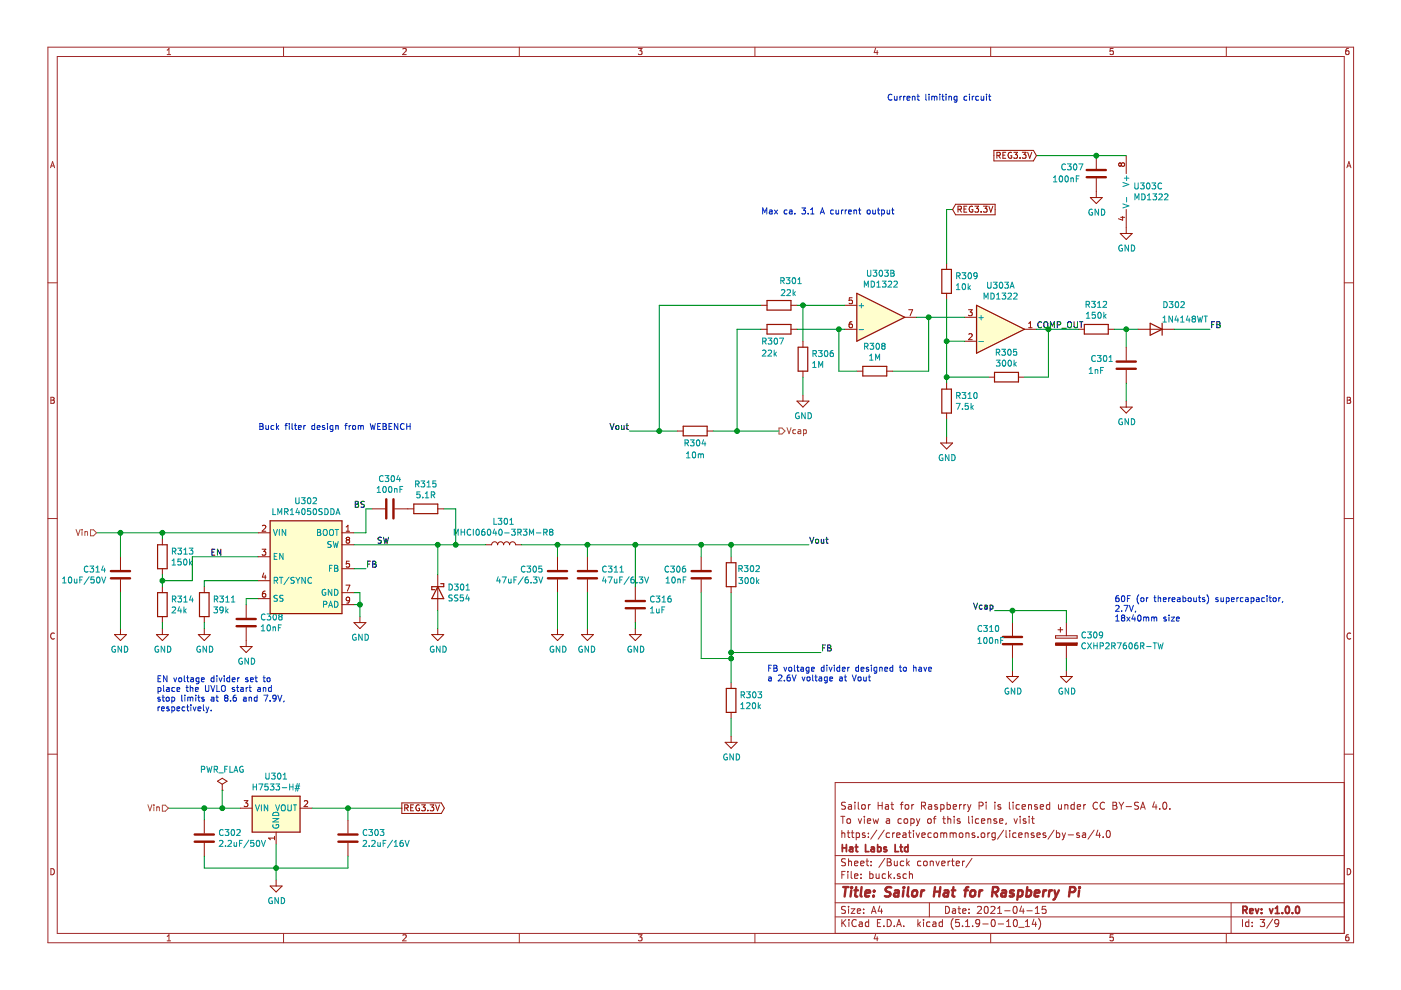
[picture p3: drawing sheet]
<svg xmlns="http://www.w3.org/2000/svg" width="297mm" height="210mm" viewBox="0 0 297 210" stroke-linecap="round" stroke-linejoin="round" font-family="sans-serif">
<path d="M.2 0h296.9v209.9h-296.9z" fill-rule="evenodd" fill="#fff" stroke="#fff" stroke-width=".21"/>
<g fill="none" stroke="#a0282a" stroke-width=".21">
<path d="M10.2 10h276.8v189.9h-276.8zM12.1 12h272.9v185.9h-272.9zM35.4 11.6h.8M35.4 10.6l.4-.3v1.3M60.1 10v2M85.4 10.4l.5-.1 .2 .3-.8 1h.8M110.1 10v2M135.3 10.3h.8l-.4 .5 .4 .1v.5l-.2 .2-.6-.2M160.1 10v2M185.6 10.2l-.3 .9h.9M186 10.7v.9M210 10v2"/>
<path d="M236 10.3h-.6l-.1 .6 .7-.1v.6l-.2 .2-.5-.2M260 10v2M285.9 10.3h-.4l-.1 .3-.1 .7 .2 .3 .5-.2-.1-.6h-.4l-.2 .2M10.7 35.6l.4-1.3 .5 1.3M10.8 35.2h.7M285.6 35.6l.4-1.3 .4 1.3M285.7 35.2h.6M10.2 60h1.9M285 60h2M10.8 84.2h.4l.3 .3-.3 .3 .3 .3-.2 .4h-.5zM10.8 84.8h.4M285.6 84.2h.5l.2 .3-.2 .3 .3 .3-.2 .4h-.6z"/>
<path d="M285.6 84.8h.5M10.2 109.9h1.9M285 109.9h2M11.5 134.3a.58 .58 0 0 0-.8 .5 .58 .58 0 0 0 .8 .6M286.4 134.3a.58 .58 0 0 0-.8 .5 .58 .58 0 0 0 .8 .6M10.2 159.9h1.9M285 159.9h2M178.3 173.1h.8M178.5 176.1v1.5M178.5 176.7l.2-.1 .3 .1 .1 .9M178.7 173.1v1.5M179.3 170.2l-.6-.1-.3 .3 .1 .3 .7 .3v.5l-.2 .1-.6-.1"/>
<path d="M179.6 176.6h.6M179.6 173.7l.2-.1 .5 .1v.8l-.3 .1-.4-.1zM179.8 176.1v1.3l.4 .2M179.9 170.7h.6v.9M180.5 176.6h.6M180.5 170.9l-.5 .1-.2 .2 .2 .4 .5-.1M180.7 176.1v1.3l.4 .2M181.3 170.1v.1M181.3 170.6v1M181.5 176.7l.5-.1 .2 .3v.5l-.2 .2-.5-.1M181.5 176.6v1.5M182 173.6l.3 1 .4-1"/>
<path d="M182 170.1v1.3l.2 .2M182.8 170.7l.2-.1 .4 .1 .1 .6-.2 .2-.3 .1-.2-.1zM183.3 173.1v.1M183.3 173.6v1M183.4 176.7l-.4-.1-.2 .2 .1 .2 .5 .1v.4h-.6M183.9 174.1l.7-.2-.1-.2-.4-.1-.2 .2 .1 .7h.5M184.1 177.4v.2M184.1 170.6v1M184.1 176.7v.1M184.5 170.6l-.4 .3M185.1 173.6l.3 1 .3-.7 .3 .7 .3-1M185.9 176l-1.3 1.9"/>
<path d="M186.2 170.1v1.5M186.2 170.8h.8M187 170.1v1.5M187.5 176l-1.3 1.9M187.8 170.7h.5l.1 .9M188 173.7h.5l.1 .9M188.4 170.9l-.5 .1-.2 .2 .2 .4 .5-.1M188.6 176.7l-.4-.1-.3 .3 .1 .5 .2 .2 .4-.1M188.6 173.9l-.5 .1-.2 .2 .2 .4 .5-.1M188.9 170.6h.6M189.1 170.1v1.3l.4 .2M189.3 176.6v1"/>
<path d="M189.7 176.6l-.4 .3M190.1 177.1l.7-.2v-.2l-.5-.1-.2 .2 .1 .7h.6M190.9 170.6h.6M191.1 173.7l-.4-.1-.3 .3 .1 .6h.6M191.5 176.7h.5l.1 .9M191.5 170.1l-.4 .2v1.3M191.7 173.7l.3-.1 .4 .1 .1 .6-.2 .2-.3 .1-.3-.1zM192 170.7l.4-.1 .3 .3v.4l-.3 .3-.4-.1-.1-.2zM192.1 176.9l-.7 .3 .2 .4 .5-.1M192.6 176.6h.6M192.8 176.1v1.3l.4 .2M193.1 173.7l.4-.1 .3 .3-.1 .6-.2 .1-.4-.1"/>
<path d="M193.1 173.6v1.5M193.3 170.6v1M193.7 176.1v.1M193.7 176.6v1M193.7 170.6l-.4 .3M194.2 176.6l.4 1 .4-1M194.3 173.6l.4 1M194.7 174.6l-.4 .5M195 173.6l-.3 1M195.4 170.9l.7-.1 .1-.2-.1-.4-.7-.1v1.5M195.4 177.1l.8-.2-.1-.2-.4-.1-.3 .2 .1 .7h.6M195.7 170.9l.5 .7"/>
<path d="M196.7 173.7l.2-.1 .5 .1v.8l-.2 .1-.5-.1zM196.9 170.7h.6v.9M197.5 176.7l-.5-.1-.3 .3 .2 .6h.6M197.5 170.9l-.5 .1-.2 .2 .2 .4 .5-.1M197.9 173.6h.5M198.1 176.7l.2-.1 .4 .1 .1 .6-.1 .2-.4 .1-.2-.2zM198.4 173.1l-.3 .2v1.3M198.7 170.7l-.3-.1-.2 .2v.2l.5 .2v.3h-.5M199.5 176.7l.4-.1 .2 .2M199.5 170.6v1.5M199.5 176.6v1M199.5 170.7l.4-.1 .3 .3-.1 .6-.2 .1-.4-.1"/>
<path d="M199.9 173.6h.5M200.1 176.8l.2-.2 .4 .1v.9M200.1 173.1v1.3l.3 .2M200.1 176.8v.8M200.8 170.7l.4-.1 .3 .3-.1 .6-.2 .1-.4-.1M200.8 170.1v1.5M201 173.7l.2-.1 .3 .1 .1 .9M201 173.1v1.5M201.4 176.7l.5-.1 .2 .2M201.4 176.6v1M202.1 176.8l.2-.2 .4 .1v.9M202.1 171.1l.7-.2-.1-.2-.4-.1-.2 .2v.7h.6"/>
<path d="M202.1 176.8v.8M202.3 173.1v.1M202.3 173.6v1M203.4 170.6v1M203.4 176.7l.2-.1 .5 .1v.7l-.2 .2-.5-.2zM203.5 173.7l-.3-.1-.3 .2 .1 .2 .5 .1v.4h-.6M203.9 170.6l-.5 .3M204.4 170.6v1M204.8 176.6v1M204.8 176.7l.2-.1 .4 .1v.9M204.8 170.6l-.4 .3M205.1 170.6l.4 1"/>
<path d="M205.4 173.1v1.3l.2 .2M205.5 171.6l-.4 .5M205.9 170.6l-.4 1M206.2 173.1v.1M206.2 173.6v1M206.6 176.7l-.3-.1-.2 .2 .1 .2 .4 .1v.4h-.5M207.4 177.4v.2M207.5 173.7l-.4-.1-.3 .3 .1 .6 .2 .1 .4-.1M207.6 170.9l.7-.1 .1-.2v-.4l-.3-.1h-.5v1.5M208.1 174.1l.7-.2-.1-.2-.4-.1-.2 .2v.7h.6M208.1 176.7l.2-.1 .4 .1v.7l-.2 .2-.4-.2zM209.1 170.1v.1"/>
<path d="M209.1 170.6v1M209.4 173.7l.2-.1 .4 .1 .1 .9M209.4 173.6v1M209.4 176.6v1M209.9 176.6l-.5 .3M210.9 170.1v.1M210.9 170.6v1M211 176.6v1.2l-.3 .3-.4-.1M211 176.7l-.4-.1-.3 .3v.5l.3 .2 .4-.1M211.3 173.7l-.4-.1-.2 .2 .1 .2 .5 .1v.4h-.6M211.9 174.1l.7-.2v-.2l-.4-.1-.3 .2 .1 .7h.6M212.2 170.7l-.4-.1-.2 .2v.2l.6 .2v.3h-.6"/>
<path d="M212.8 176l-1.3 1.9M213.3 176.1v1.3l.2 .2M213.3 174.5l-.1 .3M214 170.1v1.3l.2 .2M214.1 176.1v.1M214.1 176.6v1M214.8 170.1v.1M214.8 170.6v1M215 173.6l.3 1 .4-1M215.4 176.7l-.4-.1-.3 .3 .1 .6h.6M216 177.1l.7-.2-.1-.2-.4-.1-.2 .2 .1 .7h.5M216.1 170.7l-.4-.1-.3 .3 .1 .6 .2 .1 .4-.1"/>
<path d="M216.3 173.1v.1M216.3 173.6v1M216.7 171.1l.7-.2v-.2l-.5-.1-.2 .2 .1 .7h.6M217.4 176.7l.2-.1 .3 .1 .1 .9M217.4 176.6v1M217.5 173.7l-.4-.1-.2 .2 .1 .2 .5 .1v.4h-.6M218.1 170.7l.2-.1 .3 .1 .1 .9M218.1 170.6v1M218.2 173.1v.1M218.2 173.6v1M218.7 173.6h.6M218.9 173.1v1.3l.4 .2"/>
<path d="M219.2 176.7l-.3-.1-.3 .2 .1 .2 .5 .1v.4h-.6M219.8 177.1l.8-.2-.1-.2-.4-.1-.3 .2 .1 .7h.6M219.9 170.7l-.3-.1-.3 .2 .1 .2 .5 .2v.3h-.6M220.6 171.1l.7-.2-.1-.2-.4-.1-.2 .2v.7h.6M221.7 176.7l-.4-.1-.2 .2 .1 .2 .5 .1v.4h-.6M222.6 170.7l-.5-.1-.3 .3 .2 .6h.6M222.6 170.1v1.5M223.5 176l-1.3 1.9M224 176.7l.4-.1 .3 .3-.1 .6h-.6M224 176.1v1.5M224.4 170.6l.1 .9 .3 .1 .2-.1M225 170.6v1"/>
<path d="M225.2 176.6l.4 1M225.6 177.6l-.4 .5M225.8 170.7l.2-.1 .3 .1 .1 .9M225.8 170.6v1M225.9 176.6l-.3 1M226.5 177h1.1M227.8 170.7l-.5-.1-.2 .3 .1 .6h.6M227.8 170.1v1.5M228.4 171.1l.7-.2v-.2l-.5-.1-.2 .2 .1 .7h.6M228.8 176.7l-.3-.1-.2 .2v.2l.5 .1v.4h-.5M229.5 176.7h.6l.1 .9M229.8 170.6v1"/>
<path d="M230.2 176.9l-.7 .3 .2 .4 .5-.1M230.2 170.6l-.4 .3M232 176l-1.3 1.9M232.7 170.2a.71 .71 0 0 0-1 .5 .71 .71 0 0 0 .7 .9l.3-.1M232.8 176l-.4 1.1h.9M233.1 176.6v1M233.9 177.4v.2M234.2 170.2a.71 .71 0 0 0-1 .5 .71 .71 0 0 0 .7 .9l.3-.1M234.7 176.2l.2-.1a.8 .8 0 0 1 .5 .7 .8 .8 0 0 1-.5 .8 1 1 0 0 1-.2-1.4zM236 170.1h.5l.2 .3-.2 .4 .2 .1 .1 .4-.3 .3h-.5zM236 170.8h.5M237.3 170.1l.4 .8"/>
<path d="M237.7 170.9v.7M238.2 170.1l-.5 .8M238.8 171h1.1M241.4 170.2l-.6-.1-.3 .3 .2 .3 .6 .3v.5l-.2 .1-.6-.1M241.8 171.6l.5-1.5 .5 1.5M242 171.2h.7M244.7 170l-.3 1.1h.9M245.1 170.6v1M245.9 171.5v.1M246.7 170.2l.2-.1a.8 .8 0 0 1 .5 .7 .8 .8 0 0 1-.5 .8l-.2-.1-.2-.5zM248 171.5v.1M285 165.9h-107.9v32"/>
<path d="M10.8 184.2a.65 .65 0 0 1 .7 .6 .65 .65 0 0 1-.7 .7zM35.4 198.5l.4-.3v1.3M35.4 199.5h.8M60.1 197.9v2M85.4 198.3l.5-.1 .2 .3-.8 1h.8M110.1 197.9v2M135.3 198.2h.8l-.4 .5 .4 .1v.6l-.2 .1-.6-.1M160.1 197.9v2M177.1 194.4h107.9M177.1 191.4h107.9M177.1 187.4h107.9M177.1 181.4h107.9"/>
<path d="M178.5 185.5h.5M178.5 195v1.5M178.7 195.6l.6 .9M179.2 184.8h-.7v1.5M179.3 192.2h-.6l-.3 .2 .1 .4 .7 .3v.4l-.2 .2-.6-.1M179.3 182.1h-.6l-.3 .2 .1 .4 .7 .3v.4l-.2 .2-.6-.1M179.3 195l-.8 .8M179.8 184.8v.1M179.8 185.3v1M179.9 182.1v1.5M179.9 192.2v.1M179.9 192.7v1"/>
<path d="M179.9 182.7l.2-.1h.4v1M180 195v.1M180 195.5v1M180.5 192.7h.8l-.8 1h.8M180.5 184.8v1.3l.2 .2M181.2 185.8l.7-.2-.1-.3h-.4l-.2 .2 .1 .7h.5M181.2 183.1l.7-.2-.1-.3h-.4l-.2 .2 .1 .7h.5M181.5 195.1a.59 .59 0 0 0-.7 0 .59 .59 0 0 0-.2 .7 .56 .56 0 0 0 .3 .6 .56 .56 0 0 0 .6-.1M181.8 193.2l.7-.2-.1-.2-.4-.1-.2 .2v.7h.6M182.2 195.5h.6v1M182.5 183.1l.7-.2-.1-.3h-.4l-.2 .2 .1 .7h.5M182.6 186.1v.2"/>
<path d="M182.6 185.3v.2M182.8 195.8l-.5 .1-.2 .2 .2 .4 .5-.1M183.1 193.5v.2M183.1 192.8v.1M183.6 182.6h.6M183.8 182.1v1.3l.4 .2M184.2 195.5h-.5l-.2 .2v.6l.2 .2 .5-.1M184.2 195v1.5M184.4 185.3h.4l.3 .2-.1 .6-.2 .2-.4-.1M184.4 184.8v1.5M184.7 183.4v.2M184.7 182.6v.2"/>
<path d="M184.8 193.7l.4-1.5 .5 1.5M184.9 193.2h.7M185.6 198.1l-.3 .9h.9M185.7 185.3l.1 .9 .4 .1 .2-.2M186 198.6v.9M186 195.7h.5M186.4 185.3v1M186.5 192.1l-.3 1.1h.9M186.7 195h-.7v1.5h.7M186.9 192.7v1M187.4 196.3v.2M187.6 182l-1.3 1.9"/>
<path d="M187.8 185.3h-.5l-.3 .2 .2 .7h.6M188.1 195a.76 .76 0 0 1 .9 .7 .76 .76 0 0 1-.9 .8zM188.1 182.1h.5l.3 .2-.3 .5 .3 .1 .1 .4-.3 .3h-.6zM188.1 182.8h.5M188.4 184.8v1.5M188.5 185.7l.5 .6M189 185.3l-.6 .5M189.6 196.3v.2M189.6 182.6l.1 .9 .3 .1 .2-.2M189.6 186.1v.2M190.1 196.5l.5-1.5 .5 1.5M190.2 196h.8"/>
<path d="M190.2 182.6v1M190.8 185.3h-.3l-.3 .2 .1 .2 .5 .1v.4h-.6M191.6 182.6h-.4l-.3 .3 .1 .5 .2 .2 .4-.1M191.6 196.3v.2M192.2 185.3h-.5l-.2 .2v.6l.2 .2 .5-.1M192.2 182.1v1.5M192.4 183l.4 .6M192.8 185.4l.2-.1h.4l.1 1M192.8 184.8v1.5M192.8 182.6l-.6 .5M194.6 195v1.5M194.7 195.9l.5 .6"/>
<path d="M195.2 195.5l-.6 .5M195.2 182.6h-.4l-.3 .3 .2 .6h.5M195.8 195v.1M195.8 195.5v1M195.9 182.7l.2-.1 .4 .1 .1 .6-.1 .2-.4 .1-.2-.2zM197 191.4v3M197.2 195.5h-.5l-.2 .2v.6l.2 .2 .5-.1M197.2 182.7l.3-.1h.3l.1 1M197.2 182.6v1M197.8 195.5h.6v1M198.4 195.8l-.7 .3 .3 .4 .4-.1M198.4 182.6l.4 1 .4-1"/>
<path d="M199.7 183.1l.7-.2-.1-.3h-.4l-.2 .2v.7h.6M199.8 195.5h-.4l-.3 .2 .1 .6 .2 .2 .4-.1M199.8 195v1.5M200.5 192.2a.75 .75 0 0 1 .8 .7 .75 .75 0 0 1-.8 .8zM201 182.6v1M201.4 182.6l-.4 .3M201.7 182.6h.6M201.9 182.1v1.3l.4 .2M202 192.8h.5l.1 .9M202.1 194.8a1.71 1.71 0 0 0 0 2.2M202.6 193l-.5 .1-.2 .2 .2 .4 .5-.1M202.7 183.1l.7-.2v-.3h-.5l-.2 .2 .1 .7h.6"/>
<path d="M203.1 192.7h.6M203.3 192.2v1.3l.4 .2M203.4 195h-.7l-.1 .7 .7-.1 .1 .2v.5l-.2 .2-.6-.2M204.1 196.3v.2M204.1 182.6v1M204.1 193.2l.7-.2-.1-.2-.4-.1-.2 .2 .1 .7h.5M204.5 182.6l-.4 .3M204.7 196.5h.9M204.7 195.4l.4-.4v1.5M205.4 193.5v.2M205.4 192.8v.1M206.1 182l-1.3 1.9"/>
<path d="M206.2 196.3v.2M207.2 192.3l.6-.1 .3 .4-.9 1.1h.9M207.7 195.6l-.3 .3-.4-.1-.1-.2 .1-.6h.4l.3 .2v.9l-.4 .4h-.3M208.4 195.9h1.1M208.8 192.3l.4-.1a.85 .85 0 0 1-.2 1.5l-.2-.2-.1-.4zM210 197.9v2M210.1 192.3l.6-.1 .3 .4-1 1.1h1M210.3 195h.2a.8 .8 0 0 1 .5 .7 .8 .8 0 0 1-.5 .8 1 1 0 0 1-.2-1.5zM211.5 193.7h.9M211.5 192.6l.4-.4v1.5M211.6 195.9h1.2M213 193.1h1.2"/>
<path d="M213.4 196.5h.9M213.4 195.4l.5-.4v1.5M214.9 192.3l.2-.1a.8 .8 0 0 1 .6 .7 .8 .8 0 0 1-.6 .8l-.3-.6zM215.1 195h.1a.8 .8 0 0 1 .5 .7 .8 .8 0 0 1-.5 .8 .97 .97 0 0 1-.1-1.5zM216 196.6h1.1M216.6 192.1l-.4 1.1h1M216.9 192.7v1M217.4 196.5h.9M217.4 195.4l.4-.4v1.5M217.7 193.1h1.2M219.2 194.9l-.3 1.1h.9M219.5 193.7h.9"/>
<path d="M219.5 192.6l.4-.4v1.5M219.6 195.5v1M220.2 194.8a1.71 1.71 0 0 1 0 2.2M221.7 192.2h-.7l-.1 .7 .7-.1 .2 .2-.1 .5-.2 .2-.6-.2M236 198.2h-.6l-.1 .6 .7-.1v.7l-.2 .1-.5-.1M260 197.9v2M261 191.4v6.5M263.4 195v1.5M264.8 195.5h-.5l-.2 .2 .1 .7h.6M264.8 195v1.5M265.5 196.3v.2M265.5 195.5v.2"/>
<path d="M267.2 195h.9l-.5 .5 .5 .2v.6l-.3 .2-.6-.2M269.8 194.9l-1.2 1.9M271.1 195.6l-.3 .3-.4-.1-.1-.2v-.4l.3-.2h.2l.3 .2a1.01 1.01 0 0 1-.4 1.3h-.3M285.6 184.2a.65 .65 0 0 1 .8 .6 .65 .65 0 0 1-.8 .7zM285.9 198.2h-.4l-.1 .3-.1 .7 .2 .3 .5-.1-.1-.7h-.4l-.2 .2"/>
</g>
<g fill="none" stroke="#a0282a" stroke-width=".38">
<path d="M178.6 179.1v1.5M178.6 179.8h.9M179.5 179.1v1.5M180.2 179.7h.5l.1 .9M180.8 179.9l-.7 .3 .2 .4 .5-.1M181.3 179.6h.6M181.5 179.1v1.3l.4 .2M183.5 179.1v1.5h.7M184.7 179.7h.6l.1 .9M185.4 179.9l-.7 .3 .2 .4 .5-.1M186.1 179.7l.4-.1 .3 .3-.1 .5-.2 .2-.4-.1M186.1 179.1v1.5"/>
<path d="M187.9 179.7l-.3-.1-.2 .2 .1 .2 .4 .1v.4h-.5M189.8 179.1v1.5h.7M190.8 179.6h.6M191 179.1v1.3l.4 .2M192.5 179.7l-.4-.1-.3 .3 .1 .5 .2 .2 .4-.1M192.5 179.1v1.5M263.5 193l.7-.1 .2-.2-.1-.4-.2-.1h-.6v1.5M263.9 193l.5 .7M265 193.2l.7-.2-.1-.2-.4-.1-.2 .2v.7h.6M266.2 192.7l.3 1 .4-1M267.5 193.5v.2M267.5 192.8v.1"/>
<path d="M269.2 192.7l.3 1 .4-1M270.4 193.7h.8M270.4 192.6l.4-.4v1.5M271.9 193.5v.2M272.7 192.3l.2-.1a.8 .8 0 0 1 .5 .7 .8 .8 0 0 1-.5 .8l-.4-.6zM274 193.5v.2M274.8 192.3l.4-.1a.85 .85 0 0 1-.2 1.5l-.2-.2-.1-.4z"/>
</g>
<g fill="none" stroke="#a0282a" stroke-width=".51">
<path d="M178.8 188.1h1.1M179.3 188.1l-.2 2M180.5 188.8l-.2 1.3M180.6 188.1l-.1 .2M180.6 188.1l.1 .1-.2 .1M181.2 188.8h.7M181.5 188.1l-.2 1.7 .1 .2 .4 .1M182.7 188.1l-.2 1.7 .2 .3M183.5 189.4l1-.2-.1-.4h-.6l-.3 .2v1h.8M185.2 189.9v.2M185.3 188.8l.1 .1-.1 .1M185.3 188.8v.2"/>
<path d="M189 188.2l-.8-.1-.4 .4 .1 .4 .8 .4v.6a.91 .91 0 0 1-1.1 .1M189.7 188.8h.8l-.1 1.3M190.5 189.2l-.6 .1a.4 .4 0 0 0-.4 .4 .4 .4 0 0 0 .3 .4l.7-.1M191.6 188.8l-.2 1.3M191.7 188.1l-.2 .1 .1 .1M191.7 188.1l-.1 .2M192.6 188.1l-.2 1.7 .3 .3M193.5 188.9l.4-.1 .5 .1v.8l-.2 .3a.49 .49 0 0 1-.8-.3zM195.4 188.8l-.2 1.3M196 188.8h-.4l-.3 .3M198.1 189h1.2M198.2 188.1l-.2 2"/>
<path d="M199.4 188.1l-.3 2M200.2 188.8h.8v1.3M201.1 189.2l-.7 .1a.4 .4 0 0 0-.3 .4 .4 .4 0 0 0 .2 .4l.7-.1M201.8 188.8h.8M202.1 188.1l-.2 1.7 .1 .2 .4 .1M204.5 188.8h.7M205.3 188.1l-.4 .1-.1 .2-.2 1.7M205.9 188.9l.3-.1 .5 .1v.8l-.2 .3a.53 .53 0 0 1-.7-.1zM207.7 188.8l-.1 1.3M208.3 188.8h-.4l-.2 .3M210.4 189.1h.8l.3-.2 .2-.4-.2-.3-.9-.1-.3 2M210.9 189.1l.6 1"/>
<path d="M212.5 188.8h.7v1.3M213.3 189.2l-.7 .1a.4 .4 0 0 0-.3 .4 .4 .4 0 0 0 .2 .4l.7-.1M215 188.8a.51 .51 0 0 0-.8 .3l.2 .3 .5 .1v.3l-.3 .3-.5-.1M215.9 188.8h.8l.1 .3v.6a.66 .66 0 0 1-1 .3M215.9 188.8l-.2 2M217.7 188.8h.8l.1 .3v.6a.66 .66 0 0 1-1 .3M217.8 188.1l-.2 2M219.4 189.4l1-.2-.1-.4h-.6l-.3 .2v1h.8M221.3 188.8l-.2 1.3M221.8 188.8h-.4l-.2 .3M222.5 188.8l-.1 1.3M223.1 188.8h-.4l-.2 .3"/>
<path d="M223.6 188.8l.3 1.3M223.9 190.1l-.3 .5-.3 .2M224.5 188.8l-.6 1.3M226.8 189.1l.9-.1a.54 .54 0 0 0 .3-.5 .54 .54 0 0 0-.3-.4h-.8l-.3 2M228.8 188.8l-.1 1.3M228.9 188.1v.2"/>
</g>
<g fill="none" stroke="#981200" stroke-width=".51">
<path d="M230.4 36h4.1M230.4 37.6h4.1M236.7 76.7h4.1M236.7 78.2h4.1M81.9 105.9v4M83.4 105.9v4M23.5 122.6h4.1M23.5 121.1h4.1M50.2 132.8h4M50.2 131.2h4M116.2 122.6h4M116.2 121.1h4"/>
<path d="M122.5 122.6h4.1M122.5 121.1h4.1M132.7 129h4M132.7 127.4h4M146.6 122.6h4.1M146.6 121.1h4.1M212.6 136.6h4.1M212.6 135.1h4.1M41.3 178.5h4M41.3 176.9h4M71.7 178.5h4.1M71.7 176.9h4.1"/>
</g>
<g fill="none" stroke="#981200" stroke-width=".21">
<path d="M210.7 31.9h8.4l.6 1.1-.6 1.1h-8.4zM211.4 33l.6-.1 .1-.2-.1-.3-.6-.1v1.3M211.7 33l.4 .6M212.6 32.9h.5M213.2 32.3h-.6v1.3h.6M214.5 32.4a.57 .57 0 0 0-.8 .5 .57 .57 0 0 0 .8 .5v-.4h-.2M214.9 32.3h.8l-.4 .5 .4 .1v.4l-.2 .3-.6-.2M216.3 33.4v.2M216.7 32.3h.8l-.4 .5 .4 .1v.5l-.2 .2-.6-.2M217.9 32.3l.4 1.3 .5-1.3M232.4 33v2.8M232.4 37.8v4.1"/>
<path d="M237.4 35.3h.1M237.4 34.5l-.2 .3v.2l.2 .3M237.4 34.5h.1M237.5 34.5l.2 .3M237.7 35l-.2 .3M237.7 34.8l.3-.3h.2l.3 .3-.1 .3-.2 .2h-.2l-.3-.3M237.7 34.8v.2M238.8 33v3.8M200.7 55.8v1.3M202.6 43.3h8.4v2.2h-8.4l-.6-1.1zM203.1 44.4l.7-.1v-.5l-.7-.1v1.3M203.4 44.4l.4 .6"/>
<path d="M204.4 44.3h.4M205 43.7h-.6v1.3h.6M206.2 43.8a.57 .57 0 0 0-.7 .6 .57 .57 0 0 0 .8 .5v-.4h-.3M206.7 43.7h.8l-.5 .5 .4 .1 .1 .5-.3 .2-.5-.1M208 44.9v.1M208.5 43.7h.8l-.4 .5 .3 .1v.6l-.5 .1-.2-.1M209.7 43.7l.4 1.3 .4-1.3M231.2 41.9h2.5l-1.3 1.3zM237.5 49.5h2.5l-1.2 1.3zM237.6 46.1h.9M238 45.9v.8l-.9-.3M238.8 44.4v5.1"/>
<path d="M161.4 64.7h1.2M161.4 69.8h1.2M167.7 64.7h1.3M167.7 69.8h1.3M170.2 72.3v1.3M170.2 78.7v1.3M179.1 64.7h2.6M179.1 69.8h2.6M180.6 68.2h-.2a.79 .79 0 0 0-.1 1.3l.3-.1 .1-.5-.2-.2h-.2l-.3 .2M180.7 63.1h-.6l-.1 .6 .5-.1 .2 .3v.3l-.2 .2-.5-.1M181.7 78.7h1.2M188 78.7h1.3"/>
<path d="M191.8 67.3h2.6M192.7 65.7h.8l-.5 1.2M200.7 62.2v1.3M204.5 72.3h2.5M204.5 67.3h2.5M205.3 65.7h.8l-.4 .5 .4 .1v.4l-.2 .2-.6-.1M205.4 70.9l.5-.2 .2 .4-.8 .9h.8M209.6 80h1.3M215.9 80h1.3M217.2 69.8h2.5M218.1 69.5h.7M218.1 68.6l.4-.4v1.3"/>
<path d="M228.6 69.8h1.3M235 69.8h1.2M238.8 73.6v2.8M238.8 78.4v2.8M241.3 69.8h7.6M143.6 91.4h1.3M149.9 91.4h1.3M169 85h2.5l-1.3 1.3zM170.2 83.8v1.2M199.4 93.9h2.6l-1.3 1.3zM200.7 81.2v1.3M200.7 87.6v1.2"/>
<path d="M200.7 92.7v1.2M237.5 86.3h2.5l-1.2 1.3zM238.8 85v1.3M25.5 118v2.8M34.4 114.2v1.3M54.7 113h2.6M54.7 118h2.6M55.6 116.4h.8l-.5 .5 .4 .2 .1 .4-.3 .2-.5-.1M55.6 111.5l.5-.1 .3 .3-.8 .9h.8M72.5 115.5h2.5M72.5 113h2.5M73.4 112.6h.7"/>
<path d="M73.4 111.7l.4-.3v1.2M73.6 114.5l-.2-.3 .2-.3h.3l.2 .3-.2 .3M73.6 114.5l-.2 .2v.2l.2 .3 .4-.1 .1-.2v-.2l-.2-.2M73.6 114.5h.3M74.1 119h-.6l-.1 .6 .5-.1 .2 .2v.3l-.2 .3-.5-.2M78.9 107.9h2.7M83.7 107.9h4M92.8 107.9h1.3M103 115.5h1.2a.63 .63 0 0 1 .7-.6 .63 .63 0 0 1 .6 .6 .63 .63 0 0 1 .6-.6 .63 .63 0 0 1 .7 .6 .63 .63 0 0 1 .6-.6 .63 .63 0 0 1 .6 .6 .63 .63 0 0 1 .7-.6 .63 .63 0 0 1 .6 .6h1.3M118.2 118v2.8M124.5 118v2.8M148.7 118v2.8"/>
<path d="M155 118v1.3M24.3 134.5h2.5l-1.3 1.3zM25.5 122.9v2.8M25.5 133.3v1.2M33.2 134.5h2.5l-1.3 1.3zM34.4 120.6v1.3M34.4 124.4v1.3M34.4 130.7v1.3M34.4 133.3v1.2M42 134.5h2.6l-1.3 1.3zM43.3 124.4v1.3M43.3 130.7v1.3"/>
<path d="M43.3 133.3v1.2M50.9 137.1h2.6l-1.3 1.3zM52.2 128.2v2.8M52.2 133v4.1M54.7 123.1h2.6M54.7 126.9h2.6M55.9 121.5l-.3 .9h.8M56.2 125.3h-.2a.79 .79 0 0 0-.1 1.3l.3-.1 .2-.4-.3-.3h-.2l-.3 .3M56.2 122v.8M72.5 120.6h2.5M72.5 125.7h2.5M72.5 128.2h2.5"/>
<path d="M73.3 124.1h.9l-.6 1.2M74.1 127.2l-.2 .2-.4-.1-.1-.1 .1-.5 .4-.1 .2 .3-.1 .8-.5 .2M75 132h2.6l-1.3 1.3zM76.3 130.7v1.3M91.5 134.5h2.6l-1.3 1.3zM92.8 121.9v7.6M92.8 133.3v1.2M116.9 134.5h2.6l-1.3 1.3zM118.2 122.9v2.8M118.2 133.3v1.2M123.3 134.5h2.5l-1.3 1.3zM124.5 122.9v2.8"/>
<path d="M124.5 133.3v1.2M133.4 134.5h2.6l-1.3 1.3zM134.7 124.4v2.8M134.7 129.2v2.8M134.7 133.3v1.2M148.7 122.9v2.8M155 124.4v1.3M214.7 132v2.8M214.7 136.8v2.8M223.8 134.8h4.6v.5h-4.6zM224.3 133.5h1M224.8 133v1"/>
<path d="M226.1 132v2.8M226.1 136.8v2.8M153.7 157.4h2.6l-1.3 1.3zM155 144.7v1.3M155 151v1.3M155 156.1v1.3M213.4 143.4h2.5l-1.2 1.3zM214.7 142.2v1.2M224.8 143.4h2.6l-1.3 1.3zM226.1 142.2v1.2M43.3 173.9v2.8M43.3 178.7v2.8"/>
<path d="M46.1 165.6l1-.6 1 .6-1 .7zM47.1 167.5h.1M47.1 166.3v1.2M50.9 171.4h2.6M51.8 169.8h.8l-.5 .4 .4 .2 .1 .4-.3 .2-.5-.1M58.2 177.3v.8M58.2 177.7h-1.3l.4 .4M58.5 176.4v2.6M63.6 171.4h2.6M64.5 169.9l.5-.1 .2 .3-.7 .9h.7M73.8 173.9v2.8M73.8 178.7v2.8"/>
<path d="M85.2 170.2h8.4l.6 1.2-.6 1.1h-8.4zM85.8 171.3l.7-.1v-.4l-.7-.2v1.3M86.1 171.3l.4 .6M87.1 171.3h.4M87.7 170.6h-.6v1.3h.6M88.9 170.7a.57 .57 0 0 0-.7 .6 .57 .57 0 0 0 .8 .5v-.4h-.3M89.4 170.6h.8l-.5 .5 .4 .2 .1 .4-.3 .2-.5-.1M90.7 171.8v.1M91.2 170.6h.8l-.4 .5 .3 .2v.6h-.5l-.2-.1M92.4 170.6l.4 1.3 .4-1.3M57.3 187.9h2.5l-1.3 1.2zM58.5 186.6v1.3"/>
</g>
<g fill="none" stroke="#009596" stroke-width=".21">
<path d="M223.4 38.6h.7M223.4 37.6l.3-.3v1.3M224.7 37.4l.2-.1a.67 .67 0 0 1 .4 .6 .67 .67 0 0 1-.4 .7l-.3-.5zM225.9 37.4l.2-.1a.69 .69 0 0 1 .4 .6 .69 .69 0 0 1-.4 .7l-.3-.5zM225.9 34.9a.56 .56 0 0 0-.7 .1 .56 .56 0 0 0 0 .7l.3 .3 .4-.1M226.3 34.8h.8l-.4 .4 .4 .2v.5l-.2 .1-.6-.1M227.1 37.9l.4-.1 .1 .8M227.1 37.7v.9M227.8 34.8h.1a.67 .67 0 0 1 .4 .6 .67 .67 0 0 1-.4 .6 .83 .83 0 0 1-.1-1.2zM228.2 37.9h.4M228.7 34.8h.9l-.6 1.2M228.8 37.3h-.6v1.3"/>
<path d="M238.1 38.7l1.2 .4-1.2 .5M238.4 37.8h.9M238.9 37.3v1M240.6 38.8v1l.2 .3 .4-.1 .1-.2v-1M241.8 38.8h.8l-.4 .5 .3 .1v.6l-.7-.1M243.2 38.9l.2-.1a.67 .67 0 0 1 .4 .6 .67 .67 0 0 1-.4 .7l-.3-.5zM244.2 38.8h.8l-.4 .5 .3 .1 .1 .4-.2 .3-.6-.2M246.3 38.9a.56 .56 0 0 0-.7 .1 .56 .56 0 0 0 0 .8l.3 .3 .4-.2M165.5 59.5h.7l.1-.2-.1-.3-.7-.1v1.2M165.8 59.5l.5 .6M166.7 58.9h.8l-.4 .5 .3 .1v.5l-.2 .1-.5-.1M168.1 59l.2-.1a.67 .67 0 0 1 .4 .6 .67 .67 0 0 1-.4 .6l-.3-.4z"/>
<path d="M169.2 59.2l.3-.3v1.2M183.9 57.3v1l.3 .3 .3-.1 .1-.2v-1M184.7 59.6a.64 .64 0 0 1 .7 .6 .64 .64 0 0 1-.7 .7zM185.1 57.3h.8l-.4 .5 .4 .1-.1 .6-.7-.1M185.9 60l.4-.4v1.3M186.5 57.4l.2-.1a.67 .67 0 0 1 .4 .6 .67 .67 0 0 1-.4 .7l-.3-.5zM187.1 59.6h.8l-.5 .5 .4 .1 .1 .4-.3 .3-.5-.2M187.6 57.3h.7l-.4 .5 .4 .1v.4l-.2 .3-.5-.2M188.3 59.7l.5-.1 .2 .4-.7 .9h.7M188.9 57.3l.6 .1v.3l-.2 .2 .3 .2-.1 .4-.6 .1zM188.9 57.9h.4M189.5 59.7l.5-.1 .3 .4-.8 .9h.8"/>
<path d="M202.8 58.5l.6-.1 .2-.1-.1-.3-.7-.2v1.3M203.1 58.5l.5 .6M204 57.8h.8l-.4 .5 .3 .1v.6l-.2 .1-.5-.1M205.4 58l.2-.2a.67 .67 0 0 1 .4 .7 .67 .67 0 0 1-.4 .6l-.4-.5zM207.2 58.4l-.3 .2h-.3l-.1-.6 .4-.2 .3 .3-.1 .7-.2 .2-.3 .1M209.4 59.8v1.1l.2 .2h.4l.1-.2v-1.1M210.6 59.8h.8l-.4 .5 .3 .1v.6l-.2 .1-.5-.1M212 60l.2-.2a.67 .67 0 0 1 .4 .7 .67 .67 0 0 1-.4 .6l-.3-.5zM213 59.8h.8l-.4 .5 .4 .1v.6l-.2 .1-.6-.1M231.6 44.4a.59 .59 0 0 0-.7 .6 .59 .59 0 0 0 .7 .6v-.5h-.2M232.9 44.3v1.3l-.7-1.3v1.3M233.5 44.3a.64 .64 0 0 1 .7 .7 .64 .64 0 0 1-.7 .6z"/>
<path d="M237.9 52a.59 .59 0 0 0-.7 .6 .59 .59 0 0 0 .7 .6l.1-.5h-.3M238.1 43.2l1.2 .5-1.2 .4M238.9 41.9v.9M239.3 52v1.2l-.8-1.2v1.2M239.9 52a.64 .64 0 0 1 .7 .6 .64 .64 0 0 1-.7 .6zM240.6 42.4v-1.3l.4 .9 .5-.9v1.3M242.1 41.1a.64 .64 0 0 1 .7 .6 .64 .64 0 0 1-.7 .7zM243.3 42.4h.7M243.3 41.5l.4-.4v1.3M244.4 41.1h.8l-.4 .5 .4 .1v.4l-.2 .3-.6-.2M245.7 41.2l.5-.1 .2 .4-.8 .9h.8M246.9 41.2l.5-.1 .2 .4-.7 .9h.7"/>
<path d="M161.7 74.4l.4-.2 .3 .4-.8 .9h.8M161.7 72.3h.6l.1-.2v-.3l-.7-.1v1.3M162 72.3l.4 .7M162.9 71.7h.7l-.4 .5 .4 .1v.5l-.2 .2-.5-.2M162.9 74.4l.5-.2 .2 .4-.8 .9h.8M164.1 74.2v1.3M164.2 71.8l.2-.1a.67 .67 0 0 1 .5 .6 .67 .67 0 0 1-.5 .7l-.3-.5zM164.3 75l.3 .5M164.6 74.7l-.5 .4M165.3 71.7h.8l-.5 1.3M165.7 61.5l.5-.1 .2 .4-.8 .9h.8M166.9 61.5l.5-.1 .2 .4-.8 .9h.8"/>
<path d="M168.2 61.4v1.3M168.3 62.2l.3 .5M168.6 61.8l-.4 .5M169.2 60.1h.7M172.3 77l.4-.4v1.3M172.3 77.9h.7M172.4 75l.6-.1 .1-.1-.1-.3-.6-.2v1.3M172.7 75l.4 .6M173.5 74.3h.8l-.4 .5 .4 .1v.6l-.2 .1-.6-.1M173.6 77.9v-1.3l.4 1 .4-1v1.3M174.9 74.5l.2-.2a.67 .67 0 0 1 .4 .7 .67 .67 0 0 1-.4 .6l-.3-.5zM176.6 74.3l-.4 .1-.2 .5 .1 .6h.5v-.6l-.4-.1-.2 .3"/>
<path d="M182.1 64.8h1M182.1 69.9h1M182.6 64.3v1M183.3 60.9v-1.3l.4 .9 .4-.9v1.3M183.3 73.4h.6l.1-.2v-.3l-.7-.1v1.2M183.6 73.4l.4 .6M184.4 76.4h.7M184.4 75.4l.3-.3v1.3M184.5 72.8h.7l-.4 .5 .4 .1v.5l-.2 .1-.5-.1M185.6 76.4v-1.3l.5 .9 .4-.9v1.3M185.9 72.9l.1-.1a.67 .67 0 0 1 .5 .6 .67 .67 0 0 1-.5 .6l-.3-.4zM185.9 60.9h.7"/>
<path d="M187.2 73.3l-.3 .3v.2l.3 .2h.4l.1-.2-.1-.4-.2-.1M187.2 73.3l-.3-.2 .3-.3 .4 .1v.3l-.2 .1M187.2 73.3h.2M202.8 61.4h.7M202.8 60.5l.3-.4v1.3M204.1 60.3l.2-.2a.69 .69 0 0 1 .4 .7 .69 .69 0 0 1-.4 .6l-.3-.5zM205.3 60.1v1.3M205.4 60.9l.4 .5M205.8 60.6l-.5 .5M207.5 72.4h1M207.5 67.3h1M208 66.9v.9"/>
<path d="M208.6 63.4v-1.3l.5 1 .4-1v1.3M210.1 62.1a.64 .64 0 0 1 .7 .7 .64 .64 0 0 1-.7 .6zM211.2 74.7h.6l.2-.2-.1-.3-.7-.2v1.3M211.2 76.4h.8l-.4 .4 .4 .2v.5l-.2 .1-.6-.1M211.3 63.4h.7M211.3 62.5l.4-.4v1.3M211.5 74.7l.5 .6M212.4 74h.8l-.4 .5 .3 .2v.5l-.2 .1-.5-.1M212.5 62.1h.7l-.4 .5 .4 .2v.4l-.2 .2-.5-.1M212.6 76.5l.2-.1a.67 .67 0 0 1 .5 .6 .67 .67 0 0 1-.5 .6l-.3-.5zM213.7 62.3l.5-.2 .2 .4-.8 .9h.8M213.8 74.2l.2-.2a.67 .67 0 0 1 .4 .7 .67 .67 0 0 1-.4 .6l-.4-.5z"/>
<path d="M213.8 76.5l.2-.1a.69 .69 0 0 1 .5 .6 .69 .69 0 0 1-.5 .6l-.3-.5zM214.2 61.1l.4-1.3 .4 1.3M214.3 60.7h.6M214.9 62.3l.5-.2 .3 .4-.8 .9h.8M215 76.4v1.2M215.1 77.1l.4 .5M215.5 76.8l-.5 .5M215.5 74h-.6v.7l.1-.2 .5 .1v.6l-.2 .1-.4-.1M230.3 64.6l.6-.1 .1-.2-.1-.3-.6-.1v1.3M230.3 67.5h.8M230.3 66.6l.4-.4v1.3M230.6 64.6l.4 .6"/>
<path d="M230.9 79.2h.8M230.9 78.3l.4-.4v1.3M231.4 63.9h.8l-.4 .5 .4 .1v.5l-.2 .2-.6-.2M232.2 78.5l.5-.1 .1 .8M232.2 78.3v.9M232.2 66.2h-.6l-.1 .6 .5-.1 .3 .2v.3l-.3 .3-.5-.2M232.3 75.5a.56 .56 0 0 0-.8 .1 .56 .56 0 0 0 0 .7l.4 .3 .4-.1M232.7 75.4h.7l-.4 .5 .4 .1v.5l-.2 .1-.5-.1M232.7 65.2h.7M232.7 64.3l.4-.4v1.3M232.9 66.3l.2-.1a.69 .69 0 0 1 .4 .6 .69 .69 0 0 1-.4 .7l-.3-.5zM233.3 78.5h.5"/>
<path d="M233.9 64l.5-.1 .2 .4-.8 .9h.8M234 77.9h-.7v1.3M234 66.2v1.3M234.1 75.5l.1-.1a.67 .67 0 0 1 .5 .6 .67 .67 0 0 1-.5 .6l-.3-.4zM234.1 67l.4 .5M234.5 66.6l-.5 .5M235.2 76.6h.7M235.2 75.7l.3-.3v1.2M246.6 68.3h.7M246.6 67.4l.3-.4v1.3M246.8 63.9a.64 .64 0 0 1 .7 .7 .64 .64 0 0 1-.7 .6zM247.9 63.9h.8l-.4 .5 .3 .2v.5l-.1 .1-.6-.1"/>
<path d="M248.6 67v1.3l-.8-1.3v1.3M249.3 64.1l.2-.2a.67 .67 0 0 1 .4 .7 .67 .67 0 0 1-.4 .6l-.3-.5zM249.4 67l-.3 .9h.8M249.7 67.4v.9M250.3 68.3h.7M250.3 67.4l.4-.4v1.3M250.4 64.1l.5-.2 .2 .4-.8 .9h.8M251.8 67l-.3 .9h.8M252.1 67.4v.9M253 67.6l-.3 .2 .1 .4 .2 .1 .4-.1 .1-.1v-.3l-.3-.2M253 67.6l-.3-.3 .3-.3h.2l.3 .3-.3 .3M253 67.6h.2"/>
<path d="M253.9 67l.3 1.3 .2-.9 .3 .9 .3-1.3M255.3 67h.7M255.6 67v1.3M145.2 93.9h.6l.2-.2-.1-.3-.7-.1v1.2M145.5 93.9l.5 .6M145.6 97.1h.7M145.6 96.2l.3-.4v1.3M146.4 93.3h.8l-.4 .4 .3 .2v.5l-.2 .1-.5-.1M146.9 95.9l.2-.1a.69 .69 0 0 1 .4 .6 .69 .69 0 0 1-.4 .7l-.3-.5zM147.8 93.4l.2-.1a.67 .67 0 0 1 .4 .6 .67 .67 0 0 1-.4 .6l-.4-.4zM148.1 96.2v.9M148.1 96.4l.3-.2 .2 .2"/>
<path d="M148.6 96.4l.2-.2 .3 .1v.8M148.6 96.4v.7M149.2 93.2l-.3 .9h.8M149.5 93.7v.8M169.4 87.6a.59 .59 0 0 0-.7 .6 .59 .59 0 0 0 .7 .5l.1-.5h-.3M170.7 87.5v1.3l-.7-1.3v1.3M171.3 87.5a.64 .64 0 0 1 .7 .6 .64 .64 0 0 1-.7 .7zM199.8 96.5a.59 .59 0 0 0-.7 .5 .59 .59 0 0 0 .7 .6l.1-.5h-.2M201.2 96.4v1.3l-.8-1.3v1.3M201.8 96.4a.64 .64 0 0 1 .7 .6 .64 .64 0 0 1-.7 .7zM202.7 85.5h.9l-.6 1.3M202.8 83.9l.6-.1 .2-.2-.1-.3-.7-.1v1.3"/>
<path d="M203.1 83.9l.5 .6M204 83.2h.8l-.4 .5 .3 .1v.6l-.2 .1-.5-.1M204.1 86.7v.1M205.2 84.5h.8M205.2 83.6l.4-.4v1.3M205.3 85.5h-.6l-.1 .6 .2-.1 .4 .1 .1 .6-.2 .1-.5-.1M205.9 85.5v1.3M206 86.3l.4 .5M206.4 86l-.5 .4M206.6 83.3l.2-.1a.69 .69 0 0 1 .4 .6 .69 .69 0 0 1-.4 .7l-.3-.5zM237.9 88.8a.59 .59 0 0 0-.7 .6 .59 .59 0 0 0 .7 .6l.1-.5h-.3M239.3 88.8v1.2l-.8-1.2v1.2"/>
<path d="M239.9 88.8a.64 .64 0 0 1 .7 .6 .64 .64 0 0 1-.7 .6zM21.9 120l-.3 .9h.7M36.5 119.8h.7M36.5 118.9l.4-.4v1.3M36.6 116.9l.6-.1 .1-.2-.1-.3-.6-.1v1.3M36.9 116.9l.4 .6M37.7 116.2h.8l-.4 .5 .3 .1v.6l-.1 .1-.6-.1M38.4 118.5h-.6l-.1 .6 .5-.1 .2 .3v.3l-.2 .2-.5-.1M39 116.6l.4-.4v1.3M39 117.5h.7M39 118.7l.2-.2a.69 .69 0 0 1 .4 .7 .69 .69 0 0 1-.4 .6l-.3-.5zM40.1 116.2h.8l-.4 .5 .3 .1v.6h-.7"/>
<path d="M40.2 118.5v1.3M40.3 119.3l.4 .5M40.7 119l-.5 .4M57.9 107.8v1.3h.6M58 112.3l.4 1.2 .4-1.2M58.1 117.9h.5M58.7 117.3h-.6v1.3h.6M58.9 109.1v-1.3l.4 1 .4-1v1.3M59.2 112.3v1.2M60 117.3v1.3l-.7-1.3v1.3M60.3 108.5l.7-.1 .1-.1-.1-.3-.7-.2v1.3M60.6 112.3v1.2l-.8-1.2v1.2"/>
<path d="M60.6 108.5l.5 .6M61.6 109.1h.7M61.6 108.2l.3-.4v1.3M62.7 105.5v1.1l.2 .2 .4-.1 .1-.1v-1.1M63.1 107.8l-.3 .9h.7M63.4 108.3v.8M63.9 105.5h.8l-.4 .5 .3 .1v.6h-.7M64.1 108l.2-.2a.69 .69 0 0 1 .4 .7 .69 .69 0 0 1-.4 .6l-.3-.5zM65.3 105.7l.2-.2a.67 .67 0 0 1 .4 .7 .67 .67 0 0 1-.4 .6l-.3-.5zM65.9 107.8h-.7v.6l.2-.1 .5 .1v.6l-.2 .1-.5-.1M66.4 105.7l.5-.2 .2 .4-.8 .9h.8M66.5 108l.2-.2a.67 .67 0 0 1 .4 .7 .67 .67 0 0 1-.4 .6l-.3-.5z"/>
<path d="M67.3 112.9h.4M67.3 112.3h.4l.3 .2-.3 .4 .3 .2-.2 .4h-.5zM68.3 107.9l-.5-.1-.1 .2v.4l.6 .2v.3l-.2 .2h-.5M68.7 112.3h.5a.78 .78 0 0 1-.1 1.2l-.5-.2-.1-.6zM68.9 107.8a.64 .64 0 0 1 .7 .7 .64 .64 0 0 1-.7 .6zM69.9 112.4l.2-.1a.45 .45 0 0 1 .6 .4v.6l-.6 .2-.2-.2zM70.1 107.8a.64 .64 0 0 1 .8 .7 .64 .64 0 0 1-.8 .6zM70.2 114.9l-.5-.1-.1 .1v.5l.5 .1 .1 .3-.2 .3-.5-.1M70.4 119.9h-.5v1.2M70.7 114.8l.2 1.3 .3-1 .2 1 .3-1.3M70.9 119.9h.5l.2 .2-.2 .4 .3 .2-.2 .4h-.6zM71.1 112.3h.7"/>
<path d="M71.2 109.1l.4-1.3 .5 1.3M71.3 108.8h.6M71.4 112.3v1.2M80 104.4h.7M80 103.5l.3-.4v1.3M81.2 101a.56 .56 0 0 0-.7 0 .56 .56 0 0 0 0 .8l.4 .3 .3-.1M81.3 103.2l.2-.1a.67 .67 0 0 1 .4 .7 .67 .67 0 0 1-.4 .6 .83 .83 0 0 1-.2-1.2zM81.6 100.8h.8l-.4 .5 .4 .1v.6l-.2 .1-.6-.1M82.5 103.3l.2-.2a.69 .69 0 0 1 .4 .7 .69 .69 0 0 1-.4 .6l-.3-.5zM83 101l.2-.2a.67 .67 0 0 1 .5 .7 .67 .67 0 0 1-.5 .6l-.3-.5zM83.6 103.6v.8M83.6 103.7l.5-.1 .1 .8"/>
<path d="M84.4 100.8l-.3 .9h.8M84.7 101.3v.8M84.8 103.8h.4M85.4 103.1h-.6v1.3M88.1 102.6h.6l.2-.2-.1-.3-.7-.1v1.2M88.4 102.6l.5 .6M89 104.3h-.6v.6l.1-.1 .5 .1v.5l-.1 .2-.5-.2M89.3 102h.7l-.4 .5 .4 .1v.5l-.2 .1-.5-.1M89.6 105.4v.2M90.2 105.6h.7M90.2 104.6l.3-.3v1.3M90.5 103.2h.8"/>
<path d="M90.5 102.3l.4-.3v1.2M91.4 104.9h.7l.1-.2-.1-.3-.7-.1v1.3M91.7 104.9l.5 .7M92.4 102h-.6l-.1 .6 .2-.1h.5v.6l-.2 .1-.5-.1M96.3 113.5v-1.3l.4 .9 .5-.9v1.3M97.8 112.2v1.3M97.8 112.8h.7M98.5 112.2v1.3M99.8 112.3a.58 .58 0 0 0-.8 .5 .58 .58 0 0 0 .8 .6v-.1M100.4 112.2v1.3M101 112.3l.2-.1a.69 .69 0 0 1 .4 .6 .69 .69 0 0 1-.4 .7l-.3-.5zM102.7 112.2h-.2a.79 .79 0 0 0-.1 1.3l.4-.2v-.5l-.4-.1-.3 .2"/>
<path d="M103.4 112.3l.2-.1a.67 .67 0 0 1 .5 .6 .67 .67 0 0 1-.5 .7l-.3-.5zM104.7 109.9v1.3h.6M104.8 112.2l-.3 .8h.8M105.1 112.6v.9M105.6 109.9h.8l-.4 .5 .3 .1v.6l-.7-.1M105.9 112.3l.1-.1a.67 .67 0 0 1 .5 .6 .67 .67 0 0 1-.5 .7l-.3-.5zM107 110l.2-.1a.67 .67 0 0 1 .4 .6 .67 .67 0 0 1-.4 .7l-.3-.5zM107 113h1M108.1 111.2h.7M108.1 110.2l.4-.3v1.3M108.5 112.2h.7l-.4 .5 .4 .1-.1 .6-.6-.1M109.8 112.9l.6-.1 .1-.5-.7-.1v1.3"/>
<path d="M110.1 112.9l.4 .6M110.9 112.2h.8l-.4 .5 .4 .1v.5l-.2 .2-.6-.2M112.3 113.5v-1.3l.4 .9 .4-.9v1.3M113.7 113h1M115.3 112.9l.7-.1v-.5l-.7-.1v1.3M115.6 112.9l.4 .6M116.8 112.8l-.3 .2v.3l.3 .2 .3-.1 .1-.2v-.2l-.2-.2M116.8 112.8l-.3-.3 .3-.3h.2l.2 .3-.2 .3M116.8 112.8h.2M157.8 119.9h.8l-.4 .5 .3 .1v.6l-.1 .1-.6-.1M13.3 123.6h.7M13.3 122.7l.3-.4v1.3"/>
<path d="M14.6 122.5l.2-.2a.69 .69 0 0 1 .4 .7 .69 .69 0 0 1-.4 .6l-.3-.5zM15.8 122.8v.8l.5-.1M16.3 122.8v.8M16.9 122.9h.4M17.5 122.3h-.6v1.3M18.7 120.2a.56 .56 0 0 0-.8 0 .56 .56 0 0 0 0 .8l.4 .3 .4-.1M18.9 122.3l-1.1 1.6M19.1 120h.8l-.5 .5 .4 .1v.6l-.2 .1-.5-.1M19.9 122.3h-.6v.6l.1-.1 .5 .1v.6l-.1 .1-.5-.1M20.3 121.3h.8M20.3 120.4l.4-.4v1.3M20.6 122.5l.2-.2a.67 .67 0 0 1 .4 .7 .67 .67 0 0 1-.4 .6l-.3-.5z"/>
<path d="M21.6 122.3l.4 1.3 .4-1.3M22.2 120.5v.8M24.4 137.1a.59 .59 0 0 0-.7 .6 .59 .59 0 0 0 .7 .5l.1-.5h-.3M25.8 137v1.3l-.8-1.3v1.3M26.4 137a.64 .64 0 0 1 .7 .6 .64 .64 0 0 1-.7 .7zM33.6 137.1a.59 .59 0 0 0-.8 .6 .59 .59 0 0 0 .8 .5v-.5h-.2M34.9 137v1.3l-.7-1.3v1.3M35.5 137a.64 .64 0 0 1 .7 .6 .64 .64 0 0 1-.7 .7zM36.5 128.8l.5-.1 .2 .3-.7 .9h.7M36.6 127h.6l.1-.2-.1-.3-.6-.1v1.2M36.9 127l.4 .6M37.7 126.4h.8l-.4 .5 .3 .1v.5l-.1 .1-.6-.1"/>
<path d="M38 128.6l-.3 .9h.8M38.3 129.1v.8M39 127.6h.7M39 126.7l.4-.3v1.2M39 128.7v1.2M39.1 129.5l.4 .4M39.5 129.1l-.5 .5M40.5 126.3l-.3 .9h.8M40.8 126.8v.8M42.4 137.1a.59 .59 0 0 0-.7 .6 .59 .59 0 0 0 .7 .5l.1-.5h-.2M43.8 137v1.3l-.7-1.3v1.3M44.4 137a.64 .64 0 0 1 .7 .6 .64 .64 0 0 1-.7 .7z"/>
<path d="M45.3 128.7h.8l-.4 .5 .4 .1v.4l-.2 .2-.6-.1M45.4 127h.7l.1-.2-.1-.3-.7-.1v1.2M45.7 127l.5 .6M46.6 126.4h.8l-.4 .5 .3 .1v.5l-.2 .1-.5-.1M47.3 129.2l-.2 .3-.4-.1v-.6l.4-.1 .2 .2v.7l-.2 .3h-.4M47.9 126.7l.3-.3v1.2M47.9 127.6h.7M47.9 128.7v1.2M48 129.5l.4 .4M48.4 129.1l-.5 .5M49.1 126.7l.3-.3v1.2M49.1 127.6h.7"/>
<path d="M51.3 139.6a.59 .59 0 0 0-.7 .6 .59 .59 0 0 0 .7 .6l.1-.5h-.2M52.7 139.5v1.3l-.8-1.3v1.3M53.3 139.5a.64 .64 0 0 1 .7 .7 .64 .64 0 0 1-.7 .6zM55.4 132.8l.4-.3v1.3M55.4 133.8h.7M56.2 130.3a.56 .56 0 0 0-.7 .1 .56 .56 0 0 0 0 .7l.3 .3 .4-.1M56.6 130.2h.8l-.4 .5 .3 .1v.5l-.1 .1-.6-.1M56.7 132.6l.2-.1a.67 .67 0 0 1 .5 .6 .67 .67 0 0 1-.5 .7l-.3-.5zM57.9 132.9v.9M57.9 133h.5v.8M58 130.3l.2-.1a.67 .67 0 0 1 .4 .6 .67 .67 0 0 1-.4 .6l-.3-.4zM58.1 123.1l.7-.1v-.5l-.7-.1v1.3"/>
<path d="M58.4 123.1l.5 .6M58.8 126.3l-.5-.1-.2 .1v.4l.6 .3 .1 .3-.2 .2-.5-.1M59 133.1h.5M59.2 122.4h.8M59.3 130.7l-.2 .3v.2l.2 .2h.4l.1-.2v-.4l-.2-.1M59.3 130.7l-.2-.2 .2-.3 .5 .1v.3l-.2 .1M59.3 130.7h.3M59.6 122.4v1.3M59.6 132.5h-.6v1.3M60 126.3l-.5-.1-.1 .1v.5l.6 .2v.3l-.2 .2-.5-.1M61.3 122.4l-1.1 1.6M62.4 122.5l-.5-.1-.2 .1 .1 .5 .5 .2 .1 .3-.3 .2-.4-.1"/>
<path d="M62.7 122.4l.5 .7M63.2 123.1v.6M63.6 122.4l-.4 .7M64.7 122.4v1.3l-.7-1.3v1.3M66.1 122.5a.56 .56 0 0 0-.8 .5 .56 .56 0 0 0 .8 .6M68.6 128.1l.7-.1v-.4l-.7-.1v1.3M69 125a.59 .59 0 0 0-.7 .6 .59 .59 0 0 0 .7 .6l.1-.5h-.3M69.7 128.8l.4-1.3 .4 1.3M69.8 128.4h.6M69.9 120.5h.4M70.3 124.9v1.3l-.7-1.3v1.3M70.9 120.5h.5"/>
<path d="M70.9 124.9a.64 .64 0 0 1 .8 .7 .64 .64 0 0 1-.8 .6zM70.9 127.5a.64 .64 0 0 1 .8 .6 .64 .64 0 0 1-.8 .7zM75.4 134.5a.59 .59 0 0 0-.7 .6 .59 .59 0 0 0 .7 .6l.1-.5h-.2M76.8 134.5v1.2l-.7-1.2v1.2M77.4 134.5a.64 .64 0 0 1 .7 .6 .64 .64 0 0 1-.7 .6zM91.9 137.1a.59 .59 0 0 0-.7 .6 .59 .59 0 0 0 .7 .5l.1-.5h-.2M93.3 137v1.3l-.7-1.3v1.3M93.9 137a.64 .64 0 0 1 .7 .6 .64 .64 0 0 1-.7 .7zM95.2 123.8a.64 .64 0 0 1 .7 .7 .64 .64 0 0 1-.7 .6zM95.9 126.2l-.5-.1-.2 .2v.3l.6 .3 .1 .3-.3 .2h-.5M96.3 123.8h.8l-.4 .5 .4 .1v.6l-.2 .1-.6-.1M97.1 126.2l-.5-.1-.3 .3 .2 .3 .5 .2v.4l-.7 .1"/>
<path d="M97.7 124l.2-.2a.67 .67 0 0 1 .5 .7 .67 .67 0 0 1-.5 .6l-.3-.5zM98.2 126.1h-.6v.7l.4-.2 .3 .3v.3l-.3 .2-.4-.1M98.8 125.1h.7M98.8 124.2l.4-.4v1.3M99.1 126.1l-.3 .9h.8M99.4 126.6v.8M105.6 122.3l-.3 .9h.8M105.9 122.8v.8M106.5 122.3h.8l-.5 1.3M107.8 122.8l.1 .8 .4-.1M108.3 122.8v.8M109 122.9h.4"/>
<path d="M109.6 122.3h-.6v1.3M111 122.3l-1.1 1.6M111.3 120.2a.56 .56 0 0 0-.7 0 .56 .56 0 0 0 0 .8l.3 .3 .4-.1M111.7 120h.8l-.4 .5 .4 .1v.6l-.2 .1-.6-.1M111.9 122.3l-.4 .1-.2 .5 .1 .6 .5 .1 .2-.2-.2-.5-.4-.1-.2 .3M112.6 123.5v.1M113.1 122.3h.8l-.5 .5 .4 .1v.6l-.2 .1-.5-.1M113.1 120.2l.2-.2a.67 .67 0 0 1 .4 .7 .67 .67 0 0 1-.4 .6l-.3-.5zM114.2 122.3l.4 1.3 .5-1.3M114.9 120h-.6l-.1 .6 .2-.1 .4 .1 .1 .6-.2 .1-.5-.1M117.3 137.1a.59 .59 0 0 0-.7 .6 .59 .59 0 0 0 .7 .5l.1-.5h-.2M118.7 137v1.3l-.8-1.3v1.3"/>
<path d="M119.3 137a.64 .64 0 0 1 .7 .6 .64 .64 0 0 1-.7 .7zM123.4 137.1a.59 .59 0 0 0-.7 .6 .59 .59 0 0 0 .7 .5l.1-.5h-.2M124.8 137v1.3l-.8-1.3v1.3M125.4 137a.64 .64 0 0 1 .7 .6 .64 .64 0 0 1-.7 .7zM128.1 122.3l-.3 .9h.8M128.4 122.8v.8M128.6 120.2a.56 .56 0 0 0-.8 0 .56 .56 0 0 0 0 .8l.4 .3 .4-.1M128.9 122.3h.9l-.6 1.3M129 120h.7l-.4 .5 .4 .1v.6l-.2 .1-.5-.1M130.2 121.3h.8M130.2 120.4l.4-.4v1.3M130.3 122.8v.8l.5-.1"/>
<path d="M130.8 122.8v.8M131.4 122.9h.4M131.4 121.3h.8M131.4 120.4l.4-.4v1.3M132 122.3h-.6v1.3M133.4 122.3l-1.1 1.6M133.8 137.1a.59 .59 0 0 0-.7 .6 .59 .59 0 0 0 .7 .5l.1-.5h-.2M134.4 122.3l-.4 .1-.2 .5v.6l.6 .1 .1-.2-.1-.5-.4-.1-.2 .3M135 123.5v.1M135.2 137v1.3l-.8-1.3v1.3M135.5 122.3h.8l-.4 .5 .3 .1v.6l-.2 .1-.5-.1M135.8 137a.64 .64 0 0 1 .7 .6 .64 .64 0 0 1-.7 .7z"/>
<path d="M136.7 122.3l.4 1.3 .4-1.3M137.9 129.9h.8M137.9 129l.4-.3v1.2M138.7 126.5a.56 .56 0 0 0-.7 .1 .56 .56 0 0 0 0 .7l.3 .3 .4-.1M139.1 126.4h.8l-.4 .5 .4 .1v.5l-.2 .1-.6-.1M139.2 129.1l.1 .8 .5-.1M139.8 129.1v.8M140.3 129.3h.5M140.4 127.6h.7M140.4 126.7l.4-.3v1.2M140.9 128.7h-.6v1.2M141.2 123.6h.8"/>
<path d="M141.2 122.7l.4-.4v1.3M141.8 120.2a.56 .56 0 0 0-.8 0 .56 .56 0 0 0 0 .8l.4 .3 .4-.1M142.2 120h.8l-.4 .5 .3 .1v.6l-.2 .1-.5-.1M142.2 126.4h-.4l-.2 .5 .1 .6 .5 .1v-.7h-.4l-.2 .2M142.6 122.5l.1-.2a.67 .67 0 0 1 .5 .7 .67 .67 0 0 1-.5 .6l-.3-.5zM143.6 120.2l.2-.2a.67 .67 0 0 1 .4 .7 .67 .67 0 0 1-.4 .6l-.3-.5zM143.7 122.9l.5-.1v.8M143.7 122.8v.8M144.9 122.9h.4M145.3 120l-.4 .1-.2 .5v.6h.6v-.6l-.4-.1-.2 .3M145.5 122.3h-.6v1.3M156.7 122.5h.7l-.4 .4 .4 .2v.5l-.2 .1-.5-.1"/>
<path d="M156.7 120.6l.6-.1 .1-.1-.1-.4-.6-.1v1.3M157 120.6l.4 .6M158.1 122.6l.1-.1a.67 .67 0 0 1 .5 .6 .67 .67 0 0 1-.5 .6l-.3-.5zM159.2 120l.2-.1a.67 .67 0 0 1 .4 .7 .67 .67 0 0 1-.4 .6l-.3-.5zM159.2 122.6l.3-.1a.69 .69 0 0 1 .4 .6 .69 .69 0 0 1-.4 .6l-.4-.5zM160.3 120l.5-.1 .2 .4-.8 .9h.8M160.4 122.5v1.2M160.5 123.2l.4 .5M160.9 122.9l-.5 .5M207.4 136.4h.7M207.4 135.5l.3-.3v1.2M208.1 132.7a.56 .56 0 0 0-.7 .1 .56 .56 0 0 0 0 .8l.4 .3 .3-.1"/>
<path d="M208.5 132.6h.8l-.4 .5 .4 .1v.6l-.2 .1-.6-.1M208.7 135.3l.2-.1a.67 .67 0 0 1 .4 .6 .67 .67 0 0 1-.4 .6l-.4-.5zM209.8 133.9h.8M209.8 133l.4-.4v1.3M209.9 135.3l.2-.1a.69 .69 0 0 1 .4 .6 .69 .69 0 0 1-.4 .6l-.3-.5zM211 135.6v.8M211 135.7l.5-.1 .1 .8M211.2 132.7l.1-.1a.69 .69 0 0 1 .5 .6 .69 .69 0 0 1-.5 .7l-.3-.5zM212.2 135.8h.4M212.8 135.2h-.6v1.2M230.1 136.4a.56 .56 0 0 0-.7 .5 .56 .56 0 0 0 .7 .5M230.2 134.1a.56 .56 0 0 0-.8 .1 .56 .56 0 0 0 0 .8l.4 .3 .4-.2"/>
<path d="M230.6 134h.8l-.4 .5 .3 .1v.5l-.2 .2-.5-.2M230.6 136.3l.8 1.3M231.4 136.3l-.8 1.3M231.9 136.3v1.3M231.9 136.9h.7M232 134.1l.2-.1a.67 .67 0 0 1 .4 .6 .67 .67 0 0 1-.4 .7l-.3-.5zM232.6 136.3v1.3M233.2 137l.7-.1v-.5l-.7-.1v1.3M233.8 134.5l-.2 .3-.4-.1-.1-.6 .5-.1 .2 .2-.1 .8-.1 .2-.4 .1M234.4 136.4l.5-.1 .3 .4-.8 .9h.8M235.7 137l.7-.1v-.5l-.7-.1v1.3M236 137l.4 .6"/>
<path d="M236.9 136.3h.8l-.5 1.3M238.7 136.3h-.2l-.3 .3-.1 .7 .3 .3 .4-.2 .1-.4-.3-.2h-.2l-.3 .2M239.5 136.4l.1-.1a.67 .67 0 0 1 .5 .6 .67 .67 0 0 1-.5 .7l-.3-.5zM241.2 136.3l-.4 .1-.2 .5v.5l.6 .1v-.6l-.4-.1-.2 .2M241.8 137l.6-.1 .1-.5-.7-.1v1.3M242.1 137l.4 .6M243.1 137.1h1M244.5 136.3h.7M244.8 136.3v1.3M245.5 136.3l.3 1.3 .3-.9 .2 .9 .3-1.3M154.1 159.9a.59 .59 0 0 0-.7 .6 .59 .59 0 0 0 .7 .6l.1-.5h-.2M155.5 159.9v1.2l-.7-1.2v1.2"/>
<path d="M156.1 159.9a.64 .64 0 0 1 .7 .6 .64 .64 0 0 1-.7 .6zM157.1 149.3l.3-.3v1.3M157.1 150.3h.7M157.1 147.3h.6l.2-.2-.1-.3-.7-.1v1.2M157.4 147.3l.5 .6M158.3 146.7h.8l-.4 .5 .3 .1v.5l-.2 .1-.5-.1M158.3 149.1l.5-.1 .2 .3-.8 1h.8M159.6 149.1l.2-.1a.69 .69 0 0 1 .4 .6 .69 .69 0 0 1-.4 .7l-.3-.5zM159.7 146.8l.2-.1a.67 .67 0 0 1 .4 .6 .67 .67 0 0 1-.4 .6l-.3-.4zM160.7 146.7h.8l-.4 .5 .3 .1v.6l-.7-.1M160.8 149v1.3M160.9 149.8l.4 .5"/>
<path d="M161.3 149.4l-.5 .5M213.8 146a.59 .59 0 0 0-.7 .5 .59 .59 0 0 0 .7 .6l.1-.5h-.3M215.1 145.9v1.3l-.7-1.3v1.3M215.8 145.9a.64 .64 0 0 1 .7 .6 .64 .64 0 0 1-.7 .7zM225.2 146a.59 .59 0 0 0-.7 .5 .59 .59 0 0 0 .7 .6l.1-.5h-.3M226.6 145.9v1.3l-.8-1.3v1.3M227.2 145.9a.64 .64 0 0 1 .7 .6 .64 .64 0 0 1-.7 .7zM42.7 163.1h.6l.1-.5-.7-.1v1.2M43.8 162.5l.3 1.2 .3-.9 .2 .9 .3-1.2M45.4 163.1h.6l.1-.5-.7-.1v1.2M45.7 163.1l.4 .6M46.4 163.9h.9"/>
<path d="M46.5 178.3l.5-.1 .3 .3-.8 1h.8M47.3 176a.56 .56 0 0 0-.7 .1 .56 .56 0 0 0 0 .7l.3 .3 .4-.1M47.7 163.1h.4M47.7 175.9h.8l-.4 .5 .4 .1v.5l-.2 .1-.6-.1M47.8 179.3v.2M48.3 162.5h-.6v1.2M48.4 178.3l.4-.1 .3 .3-.8 1h.8M48.7 162.5v1.2h.7M49.1 176l.2-.1a.67 .67 0 0 1 .5 .6 .67 .67 0 0 1-.5 .6l-.3-.4zM49.6 163.7l.4-1.2 .4 1.2M49.6 178.6l.1 .8 .5-.1M49.7 163.4h.6"/>
<path d="M50.2 178.6v.9M50.2 176l.5-.1 .2 .3-.8 .9h.8M50.8 178.8h.4M51.4 178.2h-.6v1.3M51.5 162.5a.59 .59 0 0 0-.7 .6 .59 .59 0 0 0 .7 .6l.1-.5h-.3M52.8 178.1l-1.1 1.7M53.7 166.2v1.3M53.7 166.8h.7M53.8 178.2h-.6l-.1 .6 .2-.1h.4l.1 .6-.2 .2-.5-.2M54.2 170.6l.4 1.3 .4-1.3M54.4 166.2v1.3M54.5 178.3l.1-.1a.67 .67 0 0 1 .5 .6 .67 .67 0 0 1-.5 .7l-.3-.5z"/>
<path d="M54.9 166.2h.8l-.5 1.3M55.4 170.6v1.3M55.4 178.2l.5 1.3 .4-1.3M56.4 163.9v1.1l.2 .2 .4-.1 .1-.1v-1.1M56.8 170.6v1.3l-.8-1.3v1.3M56.8 166.2h-.6l-.1 .6 .2-.1 .5 .1v.6l-.2 .1-.5-.1M57.3 166.2h.8l-.4 .5 .3 .1 .1 .5-.3 .2-.5-.1M57.6 163.9h.7l-.4 .5 .4 .1-.1 .6h-.6M57.8 173.5h1.3l-1.3 .8h1.3M57.9 174.9a.57 .57 0 0 0 .6 .7 .57 .57 0 0 0 .5-.8h-.4v.3M58 172.3a.67 .67 0 0 1 .8-.1 .67 .67 0 0 1 .3 .7h-1.3zM58.4 170.6l.4 1.3 .5-1.3"/>
<path d="M58.5 166.2h.8l-.4 .5 .3 .1v.6l-.5 .1-.2-.1M58.9 164l.2-.1a.67 .67 0 0 1 .5 .6 .67 .67 0 0 1-.5 .7l-.3-.5zM59.7 170.8l.2-.2 .4 .1a.78 .78 0 0 1-.1 1.2l-.5-.2zM59.8 167h1M60 165.2h.8M60 164.3l.4-.4v1.3M61 170.6v1.1l.3 .2h.3l.2-.2v-1.1M61.4 166.8h.7M61.4 166.2v1.3M62.1 166.2v1.3M62.2 170.6h.7M62.5 170.6v1.3"/>
<path d="M62.6 167.2h.9M62.7 166.7h.9M63 166.1l-.3 1.6M63.5 166.1l-.4 1.6M77 178.3l.5-.1 .2 .3-.8 1h.8M77.8 176a.56 .56 0 0 0-.8 .1 .56 .56 0 0 0 0 .7l.4 .3 .4-.1M78.2 175.9h.8l-.4 .5 .3 .1v.5l-.2 .1-.5-.1M78.3 179.3v.2M78.8 178.3l.5-.1 .2 .3-.8 1h.8M79.6 176l.2-.1a.67 .67 0 0 1 .4 .6 .67 .67 0 0 1-.4 .6l-.3-.4zM80.1 178.6v.8l.5-.1M80.6 175.9h.8l-.4 .5 .3 .1v.6l-.7-.1"/>
<path d="M80.6 178.6v.9M81.2 178.8h.5M81.8 178.2h-.6v1.3M83.2 178.1l-1 1.7M83.6 179.5h.7M83.6 178.5l.4-.3v1.3M85.4 178.2h-.2a.79 .79 0 0 0-.2 1.3l.5-.2v-.5l-.5-.1-.2 .2M85.9 178.2l.4 1.3 .4-1.3M57.7 190.4a.59 .59 0 0 0-.7 .6 .59 .59 0 0 0 .7 .5l.1-.4h-.3M59 190.3v1.3l-.7-1.3v1.3M59.6 190.3a.64 .64 0 0 1 .7 .7 .64 .64 0 0 1-.7 .6z"/>
</g>
<g fill="none" stroke="#981200" stroke-width=".25">
<path d="M199.7 57.1h2v5.1h-2zM162.6 63.7h5.1v2h-5.1zM162.6 68.8h5.1v2h-5.1zM169.2 73.6h2.1v5.1h-2.1zM181.7 62.2l10.1 5.1-10.1 5zM182.9 77.7h5.1v2h-5.1zM207 64.7l10.2 5.1-10.2 5.1zM210.9 78.9h5v2.1h-5zM229.9 68.8h5.1v2h-5.1zM243.9 68.5l2.5 1.3-2.5 1.3zM246.4 68.5v2.6M144.9 90.4h5v2h-5z"/>
<path d="M199.7 82.5h2v5.1h-2zM33.4 115.5h2v5.1h-2zM57.3 110.4h15.2v19.7h-15.2zM87.7 106.9h5.1v2h-5.1zM154 119.3h2v5.1h-2zM33.4 125.7h2v5h-2zM42.3 125.7h2v5h-2zM92.8 124.4l1.3 2.5h-2.6zM93.4 123.8h.7v.6h-2.6v.6h.7M154 146h2v5h-2zM53.5 168.8h10.1v7.6h-10.1z"/>
</g>
<g fill="#fffecd" stroke="#fffecd" stroke-width=".25">
<path d="M207 64.7l10.2 5.1-10.2 5.1z"/>
<path d="M181.7 62.2l10.1 5.1-10.1 5z"/>
<path d="M57.3 110.4h15.2v19.7h-15.2z" fill-rule="evenodd"/>
<path d="M53.5 168.8h10.1v7.6h-10.1z" fill-rule="evenodd"/>
</g>
<path d="M223.8 136.3h4.6v.5h-4.6z" fill-rule="evenodd" fill="#981200" stroke="#981200" stroke-width=".21"/>
<g fill="none" stroke="#009300" stroke-width=".21">
<path d="M219.7 33h19.1M202 44.4h-1.3v11.4M161.4 69.8h-5.1v21.6M161.4 64.7h-21.6v26.7M169 69.8h10.1M169 64.7h10.1M170.2 64.7v7.6M170.2 80v3.8M177.9 69.8v8.9h3.8M194.4 67.3h10.1M196.9 67.3v11.4h-7.6M200.7 63.5v17.7"/>
<path d="M200.7 72.3h3.8M200.7 80h8.9M219.7 69.8h8.9M222.3 69.8v10.2h-5.1M236.2 69.8h5.1M238.8 69.8v3.8M248.9 69.8h7.7M133.4 91.4h10.2M151.2 91.4h14M200.7 88.8v3.9M238.8 81.2v3.8M20.5 113h34.2"/>
<path d="M25.5 113v5M34.4 113v1.2M54.7 118h-13.9v5.1h-6.4M75 115.5h28M78.9 107.9h-1.3v5.1h-2.6M92.8 115.5v6.4M94.1 107.9h2.5v7.6M110.6 115.5h60.9M118.2 115.5v2.5M124.5 115.5v2.5M134.7 115.5v8.9M148.7 115.5v2.5"/>
<path d="M155 115.5v2.5M25.5 125.7v7.6M34.4 121.9v2.5M34.4 132v1.3M43.3 132v1.3M54.7 123.1h-11.4v1.3M54.7 126.9h-2.5v1.3M75 120.6h2.6M75 125.7h1.3v5M75 128.2h1.3M92.8 129.5v3.8M118.2 125.7v7.6"/>
<path d="M124.5 125.7v7.6M134.7 132v1.3M148.7 125.7v13.9h6.3M155 125.7v19M155 138.4h19M210.9 129.5h15.2v2.5M214.7 129.5v2.5M214.7 139.6v2.6M226.1 139.6v2.6M155 152.3v3.8M35.7 171.4h15.2M43.3 171.4v2.5"/>
<path d="M47.1 167.5v3.9M58.5 179v7.6M66.2 171.4h19M73.8 171.4v2.5M43.3 181.5v2.5h30.5v-2.5"/>
</g>
<g fill="none" stroke="#969400" stroke-width=".21">
<path d="M165.2 90.8h.6l.6 .6-.6 .6h-.6zM166.9 90.7l.4 1.2 .4-1.2M168.7 91.2l-.4-.1-.2 .2 .1 .6h.5M169.2 91.2h.5l.1 .7M169.8 91.4l-.6 .2v.3h.6M170.4 91.2l.3-.1 .3 .2-.2 .6h-.4M170.4 91.1v1.3M16.1 112.3l.5 1.2 .4-1.2M17.4 112.3v.1M17.4 112.7v.8M18 112.7v.8M18 112.8l.5-.1 .1 .8"/>
<path d="M19.2 112.3h.6l.7 .7-.7 .6h-.6zM31.4 170.6l.4 1.3 .4-1.3M32.6 170.6v.2M32.6 171.1v.8M33.2 171.1v.8M33.2 171.2l.5-.1 .1 .8M34.4 170.7h.7l.6 .7-.6 .6h-.7z"/>
</g>
<g fill="none" stroke="#000" stroke-width=".21">
<path d="M220.8 68.3a.56 .56 0 0 0-.8 .5 .56 .56 0 0 0 .8 .6M221.4 68.4l.2-.2a.44 .44 0 0 1 .6 .4l-.1 .7-.5 .2-.2-.2zM222.7 69.5v-1.3l.4 .9 .4-.9v1.3M224.2 68.9l.6-.1 .1-.2-.1-.3-.6-.1v1.3M225.1 69.6h1M226.4 68.4l.2-.2a.44 .44 0 0 1 .6 .4l-.1 .7-.5 .2-.2-.2zM227.7 68.2v1.1l.3 .2 .3-.1 .1-.1v-1.1M228.9 68.2h.7M229.2 68.2v1.3M256.9 68.8h.4M257.5 68.2h-.6v1.3M258 68.2l.6 .1 .1 .3-.3 .2 .3 .2-.1 .4-.6 .1z"/>
<path d="M258 68.8h.4M129.3 89.8l.5 1.3 .4-1.3M130.6 90.3l.2-.1 .4 .1-.1 .7-.5-.1zM131.8 90.2v.8l.5-.1M132.3 90.2v.9M132.7 90.2h.5M132.9 89.8v1.1l.3 .2M44.9 117.1h.5M45.5 116.4h-.6v1.3h.6M46.8 116.4v1.3l-.7-1.3v1.3M75.3 106.3l.6 .1v.4l-.2 .1 .3 .2-.1 .4-.6 .1zM75.3 106.9h.4"/>
<path d="M77.3 106.4l-.5-.1-.3 .2 .1 .3 .6 .3v.3l-.7 .1M77.9 119.6h.5M78.5 119h-.6v1.3M79 119.6h.5M79 119l.6 .1 .1 .2-.2 .3 .3 .2-.2 .4-.6 .1zM80.9 114l-.5-.1-.2 .1 .1 .5 .5 .1 .1 .3-.3 .3-.5-.1M81.3 113.9l.3 1.3 .2-.9 .3 .9 .3-1.3M171.7 113.9l.4 1.3 .4-1.3M173 114.4l.3-.1 .3 .3v.3l-.3 .3-.4-.3zM174.1 114.3l.1 .8 .5-.1M174.7 114.3v.9M175.1 114.3h.5"/>
<path d="M175.3 113.9v1.1l.3 .2M174.4 137.4h.4M175 136.8h-.6v1.2M175.5 137.4h.4M175.5 136.8l.6 .1 .1 .2-.3 .3 .3 .2-.1 .4h-.6zM206.4 127.9l.4 1.2 .5-1.2M208.2 128.3h-.3l-.3 .2 .1 .6h.5M208.8 128.3h.5v.8M209.3 128.6l-.6 .2 .1 .3h.5M209.9 129.1l.6-.1-.1-.7h-.5v1.3"/>
</g>
<g fill="none" stroke="#0327cd" stroke-width=".21">
<path d="M194.6 20v1.1l.3 .1M196.3 20v1.1l.2 .1M197 20v.1M199.3 20v.1M199.9 20v1.1l.3 .1M200.6 20v.1M205.6 20v.1M209.2 20v.1M209.8 20v1.1l.3 .1M189.1 20.1a.56 .56 0 0 0-.8 .5 .56 .56 0 0 0 .8 .5M189.6 20.4l.1 .8 .5-.1M190.2 20.4v.8"/>
<path d="M190.8 20.4v.8M191.2 20.4l-.4 .2M191.6 20.4v.8M191.9 20.4l-.3 .2M192.3 20.8l.6-.1v-.2l-.4-.1-.2 .2 .1 .6h.5M193.4 20.5h.5l.1 .7M193.4 20.4v.8M194.4 20.4h.5M197 20.4v.8M197.6 20.5l.3-.1 .2 .2M197.6 20.4v.8M198.1 20.6l.2-.2 .3 .1v.7"/>
<path d="M198.1 20.6v.6M199.3 20.4v.8M199.7 20.4h.5M200.6 20.4v.8M201.2 20.5h.5v.7M201.2 20.4v.8M202.9 20.5l-.4-.1-.2 .2 .1 .6h.5M202.9 20.4v1l-.3 .3-.3-.1M205 20.5l-.4-.1-.2 .2 .1 .6h.5M205.6 20.4v.8M206.1 20.4v.8M206.5 20.4l-.4 .2"/>
<path d="M207.5 20.5l-.4-.1-.2 .2 .1 .6h.5M208 20.4l.1 .8 .5-.1M208.6 20.4v.8M209.2 20.4v.8M209.6 20.4h.5M161.7 45.4v-1.3l.4 .9 .5-.9v1.3M163.2 44.6h.5v.8M163.7 44.8l-.6 .3 .2 .3 .4-.1M164.2 44.5l.7 .9M164.9 44.5l-.7 .9M166.9 44.6l-.4-.1-.2 .3 .1 .5h.5M167.4 44.6h.5l.1 .8"/>
<path d="M168 44.8l-.7 .3 .1 .2h.6M168.5 45.2v.2M170 44.1h.8l-.4 .5 .3 .1 .1 .4-.3 .3-.5-.2M171.3 45.2v.2M171.9 45.4h.7M171.9 44.5l.3-.4v1.3M173.9 45.4l.5-1.3 .4 1.3M174 45h.7M176.7 44.6l-.3-.1-.3 .3 .1 .5h.5M177.2 44.5l.1 .8 .5-.1M177.8 44.5v.9M178.4 44.5v.9"/>
<path d="M178.8 44.5l-.4 .3M179.2 44.5v.9M179.6 44.5l-.4 .3M179.9 44.9l.6-.1v-.2l-.4-.1-.2 .2 .1 .6h.5M181.1 44.7l.4-.1 .1 .8M181.1 44.5v.9M182 44.5h.5M182.2 44.1v1.1l.3 .2M183.9 44.7l.2-.2 .4 .2-.1 .6-.5-.1zM185 44.5l.1 .8 .5-.1M185.6 44.5v.9M186 44.5h.5"/>
<path d="M186.2 44.1v1.1l.3 .2M186.9 44.6l.4-.1 .2 .3-.1 .5h-.5M186.9 44.5v1.3M188.1 44.5v.8l.5-.1M188.6 44.5v.9M189 44.5h.5M189.2 44.1v1.1l.3 .2M55.1 89.8h.4l.3 .2-.3 .4 .3 .2-.1 .4-.6 .1zM55.1 90.4h.4M56.4 90.2v.8l.5-.1M56.9 90.2v.9M58.1 90.3l-.4-.1-.2 .2 .1 .6h.5"/>
<path d="M58.6 89.8v1.3M58.7 90.6l.4 .5M59.1 90.2l-.5 .5M60.4 90.2h.5M60.9 89.8l-.3 .2v1.1M61.3 89.8v.1M61.3 90.2v.9M61.9 89.8v1.1l.2 .2M62.4 90.2h.5M62.6 89.8v1.1l.3 .2M63.3 90.6l.6-.1-.1-.2-.4-.1-.1 .2v.6h.5M64.4 90.2v.9"/>
<path d="M64.8 90.2l-.4 .2M66.7 90.3l-.4-.1-.2 .2 .1 .6h.5M66.7 89.8v1.3M67.2 90.6l.7-.1-.1-.2-.4-.1-.2 .2 .1 .6h.5M68.8 90.3l-.3-.1-.2 .2 .1 .2 .4 .1v.3h-.5M69.4 89.8v.1M69.4 90.2v.9M70.6 90.3l-.4-.1-.2 .2 .1 .6h.5M70.6 90.2l-.1 1.2h-.5M71.2 90.3h.5v.8M71.2 90.2v.9M73.1 90.2h.5"/>
<path d="M73.6 89.8l-.3 .2v1.1M74 90.2v.9M74.4 90.2l-.4 .2M74.9 90.3h.4v.7l-.3 .1-.3-.3zM76 90.3l.3-.1 .2 .2M76 90.2v.9M76.5 90.4l.2-.2 .3 .1v.8M76.5 90.4v.7M78.5 89.8l.3 1.3 .2-1 .3 1 .3-1.3M80.1 90.4h.4M80.7 89.8h-.6v1.3h.6M81.2 89.8l.6 .1 .1 .2-.3 .3 .3 .2-.1 .4-.6 .1z"/>
<path d="M81.2 90.4h.4M82.5 90.4h.4M83.1 89.8h-.6v1.3h.6M84.4 89.8v1.3l-.8-1.3v1.3M85.7 89.9a.56 .56 0 0 0-.8 .5 .56 .56 0 0 0 .8 .5M86.2 90.4h.7M86.2 89.8v1.3M86.9 89.8v1.3M236.5 128.5l.5-.2 .3 .4-.8 .9h.8M236.5 131.7h.8M236.5 130.8l.4-.4v1.3M237.2 126.3l-.5 .1-.2 .5 .1 .5 .6 .1 .1-.2-.1-.4-.4-.1-.3 .2"/>
<path d="M237.8 129.5v.1M237.9 126.4l.2-.1a.69 .69 0 0 1 .4 .6 .69 .69 0 0 1-.4 .7l-.3-.5zM238 131l-.2-.3 .2-.3 .4 .1v.3l-.2 .2M238 131l-.2 .2v.2l.2 .3h.2l.3-.3-.1-.3-.2-.1M238 131h.2M238.3 128.3h.8l-.5 1.3M238.9 130.8l.7 .9M239 126.9h.4M239.4 128.3l.5 1.3 .4-1.3M239.6 130.8l-.7 .9M239.6 126.3h-.6v1.3M240.3 130.4l-.3 .8h.8"/>
<path d="M240.6 130.8v.9M240.8 129.6l-.1 .2M241.3 130.5l.2-.1a.67 .67 0 0 1 .4 .6 .67 .67 0 0 1-.4 .7l-.3-.5zM241.4 126.1a1.47 1.47 0 0 0 0 1.9M242 126.8l.3-.1 .2 .3-.1 .5-.5-.1zM242.5 130.8v.9M242.5 131l.3-.2 .2 .2M243 131l.2-.2 .3 .1 .1 .8M243 131v.7M243.1 126.7v.9M243.4 126.7l-.3 .3M244.2 131l.3-.2 .2 .2"/>
<path d="M244.2 130.8v.9M244.6 126.7h.5M244.7 131l.2-.2 .3 .1 .1 .8M244.7 131v.7M244.8 126.3v1.1l.3 .2M245.6 126.9l.4-.1 .1 .8M245.6 126.3v1.3M246.7 127.1l.5-.1v-.2l-.4-.1-.1 .2v.6h.5M247.2 130.9l-.2-.1-.2 .2v.2l.4 .1v.3h-.4M247.8 126.7v.9M247.8 130.4v.1M247.8 130.8v.9"/>
<path d="M248.1 126.7l-.3 .3M248.3 130.8h.7l-.7 .9h.7M248.5 127.1l.6-.1v-.2l-.4-.1-.2 .2 .1 .6h.5M249.4 131.2l.6-.1v-.2l-.4-.1-.2 .2 .1 .6h.5M249.7 126.8h.5v.8M250.2 127l-.6 .3 .2 .3 .4-.1M250.8 126.8l.4-.1 .2 .3-.1 .5h-.5M250.8 126.3v1.3M252 126.9l.1-.2 .4 .2-.1 .6-.4-.1zM253.1 126.7l.1 .8 .5-.1M253.7 126.7v.9M254.1 126.7h.5"/>
<path d="M254.3 126.3v1.1l.3 .2M255.4 126.8l-.3-.1-.2 .2 .1 .2 .4 .1v.3h-.5M255.9 126.1a1.47 1.47 0 0 1 0 1.9M258.3 126.8l-.4-.1-.1 .2v.2l.5 .1v.3h-.5M258.9 126.7v.8l.5-.1M259.4 126.7v.9M260 126.8l.4-.1 .2 .3-.1 .5h-.5M260 126.7v1.3M261.1 127.1l.6-.1-.1-.2-.3-.1-.2 .2v.6h.5M262.2 126.7v.9M262.6 126.7l-.4 .3M263.6 126.8l-.4-.1-.2 .3 .1 .5h.5"/>
<path d="M264.1 126.8h.5v.8M264.6 127l-.6 .3 .1 .2h.5M265.3 126.8l.3-.1 .3 .3-.2 .5h-.4M265.3 126.7v1.3M266.4 126.8h.5l.1 .8M267 127l-.7 .3 .1 .2h.6M268.1 126.8l-.4-.1-.2 .3 .1 .5h.5M268.6 126.3v.1M268.6 126.7v.9M269.1 126.7h.4M269.2 126.3v1.1l.3 .2M270 126.8l.3-.1 .3 .3-.1 .5-.3 .1-.3-.3z"/>
<path d="M271.1 126.7v.9M271.5 126.7l-.4 .3M272 127.5l-.1 .2M33.5 143.9h.4M33.5 145.8v1.2M33.5 149.9v.8M33.5 145.8h.4l.2 .2-.1 .6h-.5M33.9 149.9l-.4 .2M33.9 147.9l-.3-.1-.1 .2v.2l.4 .1v.3h-.4M34.1 143.3h-.6v1.2h.6M34.2 150.3l.7-.1-.1-.3h-.4l-.2 .2 .1 .6h.5M34.4 147.8h.5"/>
<path d="M34.6 147.4v1.1l.3 .2M34.7 145.3v1.1l.2 .2M35.3 147.9h.5v.7l-.5-.1zM35.3 145.8h.5l.1 .8M35.4 143.3v1.2l-.7-1.2v1.2M35.8 149.9h-.3l-.2 .2 .1 .1 .4 .2v.3h-.5M35.9 146.1l-.6 .2v.3h.6M36.4 149.9h.4l.2 .2-.1 .6h-.5M36.4 147.8v1.3M36.4 149.9v1.2M36.4 147.9l.4-.1 .2 .2-.1 .6h-.5M36.8 143.7l.3 .8 .3-.8"/>
<path d="M37 145.8h-.3l-.3 .2 .1 .6h.5M37.5 146.2l.6-.1v-.3h-.4l-.2 .1 .1 .7h.5M37.5 150.3l.6-.1v-.3h-.4l-.2 .2 .1 .6h.5M37.9 143.8l.2-.1 .4 .1-.1 .7-.5-.1zM38.5 147.4v1.1l.2 .2M39.1 143.3v1.1l.2 .1M39.2 147.4v.1M39.2 147.8v.9M39.2 149.9h-.4l-.2 .2 .1 .6h.5M39.5 145.8h.4M39.6 143.7h.5M39.6 149.9h.5"/>
<path d="M39.6 145.3v1.1l.3 .2M39.8 143.3v1.1l.3 .1M39.8 149.4v1.1l.3 .2M39.8 147.9l.4-.1 .1 .2M39.8 147.8v.9M40.3 145.9l.5-.1 .1 .8M40.3 148l.2-.2 .3 .1 .1 .8M40.3 145.3v1.3M40.3 148v.7M40.5 143.8h.4l.1 .7M40.5 149.4v.2M40.5 149.9v.8"/>
<path d="M40.9 149.9l.4 .8 .3-.8M41 144l-.6 .2 .1 .3h.5M41.4 146.2l.6-.1v-.3h-.4l-.2 .1 .1 .7h.5M41.5 147.4v.1M41.5 147.8v.9M41.9 147.8h.5M42 150.3l.6-.1-.1-.3h-.3l-.2 .2v.6h.5M42.1 147.4v1.1l.3 .2M42.2 143.8l-.4-.1-.2 .2 .1 .6h.5M42.2 143.7l-.1 1.2-.2 .1-.3-.1M42.7 144.1l.6-.1v-.2l-.4-.1-.2 .2 .1 .6h.5M43.1 149.4v1.1l.2 .2"/>
<path d="M43.3 147.9l-.3-.1-.2 .2v.2l.5 .1v.3h-.5M43.6 145.3v1.1l.2 .2h.2l.3-.2v-1.1M43.7 149.9l.3 .8M44 150.7l-.3 .4M44.3 149.9l-.3 .8M44.7 145.3l.4 1.3 .4-1.3M44.8 150.6v.1M44.8 147.9h.5l.1 .8M45.4 143.8l-.4-.1-.2 .2 .1 .6h.5M45.4 143.3v1.2M45.4 148.1l-.6 .3 .1 .3 .5-.1M45.8 147.8h.5"/>
<path d="M46 143.3v.1M46 143.7v.8M46 145.3v1.3h.6M46 147.4v1.1l.3 .2M46.5 143.7l.3 .8 .3-.8M47 145.5l.2-.2a.44 .44 0 0 1 .6 .5l-.1 .6-.5 .2-.2-.2zM47.6 143.3v.1M47.6 143.7v.8M47.9 147.9l-.3 .3v.2l.3 .3 .3-.1 .1-.2v-.2l-.2-.3M47.9 147.9l-.3-.2 .3-.3h.2l.2 .2-.2 .3M47.9 147.9h.2M48.7 143.8l-.4-.1-.2 .2 .1 .6h.5"/>
<path d="M48.7 143.3v1.2M48.9 148.5v.2M49.2 144.1l.6-.1v-.2l-.4-.1-.2 .2 .1 .6h.5M49.7 145.8h-.3l-.2 .2 .6 .4M49.8 146.4l-.2 .2h-.4M49.8 146.4h.1M50 147.4h-.2l-.3 .3-.1 .7 .3 .3 .4-.2v-.4l-.2-.2h-.2l-.3 .2M50.1 145.8h.5M50.3 145.3v1.1l.3 .2M50.4 143.7v.8M50.7 143.7l-.3 .2M51.1 145.8h.4l.1 .8"/>
<path d="M51.6 146.1l-.6 .2 .1 .3h.5M51.7 147.9h.4l.1 .8M52.2 148.1l-.6 .3 .2 .3 .4-.1M52.2 145.8v.8M52.6 143.8l-.3-.1-.2 .2v.2l.5 .1v.3h-.5M52.6 145.8l-.4 .2M52.8 147.9h.5v.8M52.8 145.8h.5M52.8 147.8v.9M53 145.3v1.1l.3 .2M53.1 144.1l.6-.1-.1-.2-.3-.1-.2 .2 .1 .6h.4M54.1 143.7h.5"/>
<path d="M54.3 143.3v1.1l.3 .1M54.5 147.9l-.4-.1-.2 .2 .1 .6h.5M54.5 147.4v1.3M54.7 145.8h.5v.8M55.2 146.1l-.6 .2 .1 .3h.5M55.8 143.7h.5M55.8 145.8v.8M55.8 145.9l.5-.1 .1 .8M56 143.3v1.1l.3 .1M56 147.4h.8l-.5 1.3M56.7 143.8l.1-.1 .4 .1-.1 .7-.4-.1zM57.3 148.5v.2"/>
<path d="M57.5 145.8h-.4l-.2 .2 .1 .6h.5M57.5 145.3v1.3M58.5 147.9l-.2 .3-.4-.1v-.6l.4-.1 .2 .2v.8l-.2 .2-.4 .1M58.9 147.4l.4 1.3 .5-1.3M60.2 148.6l-.1 .2M163 141.7h.4M163 143.6h.5v.8M163.5 143.8l-.6 .3 .1 .2h.5M163.6 141h-.6v1.3M164.1 141.7h.4M164.1 141l.6 .2v.2l-.2 .3 .3 .2-.1 .4h-.6zM165 143.2l.5-.1 .3 .4-.8 .9h.8"/>
<path d="M166.2 141.5l.3 .8 .3-.8M166.3 144.2v.2M167.3 141.6l.5-.1v.8l-.5-.1zM167.5 143.1l-.4 .1-.2 .5v.5l.6 .1v-.6l-.4-.1-.2 .2M168 143.1l.4 1.3 .4-1.3M168.4 141v1.1l.2 .2M168.9 141.5h.5M169.1 141v1.1l.3 .2M169.8 141.5h.5l.1 .8M170.1 143.5l.3 .9 .3-.9M170.4 141.8l-.6 .2v.3h.6M171.2 143.6l.3-.1 .3 .3-.2 .5-.3 .1-.2-.3z"/>
<path d="M171.5 141.5h-.3l-.3 .2 .1 .6h.5M171.5 141.5v1.1l-.2 .1h-.3M172.1 141.9l.6-.1-.1-.3h-.4l-.1 .2v.6h.5M172.3 143.1v1.1l.2 .2M172.8 143.5h.5M173 143.1v1.1l.3 .2M173.7 143.6h.5v.8M174.2 143.8l-.6 .3 .1 .2h.5M174.7 141.5h-.3l-.3 .2 .1 .6h.5M174.7 141v1.3M175.3 141v.2M175.3 141.5v.8"/>
<path d="M175.4 143.6l-.4-.1-.2 .3 .1 .5h.5M175.4 143.5v1l-.3 .3-.3-.1M175.8 141.5l.3 .8 .3-.8M175.9 143.9l.6-.1v-.2l-.4-.1-.2 .2 .1 .6h.5M176.9 141v.2M176.9 141.5v.8M178 141.5h-.3l-.3 .2 .2 .6h.4M178 141v1.3M178 143.6h.5l.1 .8M178.6 141.9l.6-.1-.1-.3h-.3l-.2 .2v.6h.5M178.6 143.8l-.6 .3v.2h.6M179 143.5h.5"/>
<path d="M179.2 143.1v1.1l.3 .2M179.7 141.5v.8M180.1 141.5l-.4 .2M180.7 143.1l.4 1.3 .4-1.3M182 141.5h-.3l-.3 .2 .1 .6h.5M182 141v1.3M182 143.6l.3-.1 .3 .3-.2 .5-.4-.1zM182.6 141.9l.6-.1-.1-.3h-.3l-.2 .2v.6h.5M183.1 143.5l.1 .8 .5-.1M183.7 143.5v.9M184.1 143.5h.5M184.2 141.5h-.4l-.1 .2v.1l.5 .2v.3h-.5"/>
<path d="M184.3 143.1v1.1l.3 .2M184.8 141v.2M184.8 141.5v.8M185.9 141.5h-.4l-.2 .2 .1 .6h.5M185.9 141.5v1l-.3 .2h-.3M186.5 141.6l.5-.1v.8M186.5 141.5v.8M187.6 141.9l.6-.1-.1-.3h-.3l-.2 .2 .1 .6h.4M189.3 141.5h-.4l-.2 .2 .1 .6h.5M189.3 141v1.3M190.7 141.5h.5M190.9 141v1.1l.3 .2"/>
<path d="M191.6 141.5l.5 .1v.7h-.3l-.3-.2zM193.7 141.6l.5-.1v.8M193.7 141v1.3M194.8 141.5h.5l.1 .8M195.4 141.8l-.6 .2v.3h.6M195.9 141.5l.3 .8 .3-.8M196.9 141.9l.6-.1v-.3h-.4l-.2 .2 .1 .6h.5"/>
</g>
<g fill="#009300" stroke="#009300" stroke-width=".21">
<circle cx="47.1" cy="171.4" r=".51"/>
<circle cx="139.8" cy="91.4" r=".51"/>
<circle cx="155" cy="139.6" r=".51"/>
<circle cx="34.4" cy="123.1" r=".51"/>
<circle cx="170.2" cy="64.7" r=".51"/>
<circle cx="156.3" cy="91.4" r=".51"/>
<circle cx="73.8" cy="171.4" r=".51"/>
<circle cx="134.7" cy="115.5" r=".51"/>
<circle cx="177.9" cy="69.8" r=".51"/>
<circle cx="196.9" cy="67.3" r=".51"/>
<circle cx="148.7" cy="115.5" r=".51"/>
<circle cx="155" cy="138.4" r=".51"/>
<circle cx="155" cy="115.5" r=".51"/>
<circle cx="238.8" cy="69.8" r=".51"/>
<circle cx="200.7" cy="72.3" r=".51"/>
<circle cx="34.4" cy="113" r=".51"/>
<circle cx="76.3" cy="128.2" r=".51"/>
<circle cx="92.8" cy="115.5" r=".51"/>
<circle cx="43.3" cy="171.4" r=".51"/>
<circle cx="58.5" cy="184" r=".51"/>
<circle cx="96.6" cy="115.5" r=".51"/>
<circle cx="222.3" cy="69.8" r=".51"/>
<circle cx="118.2" cy="115.5" r=".51"/>
<circle cx="232.4" cy="33" r=".51"/>
<circle cx="214.7" cy="129.5" r=".51"/>
<circle cx="200.7" cy="80" r=".51"/>
<circle cx="124.5" cy="115.5" r=".51"/>
<circle cx="25.5" cy="113" r=".51"/>
</g>
</svg>
